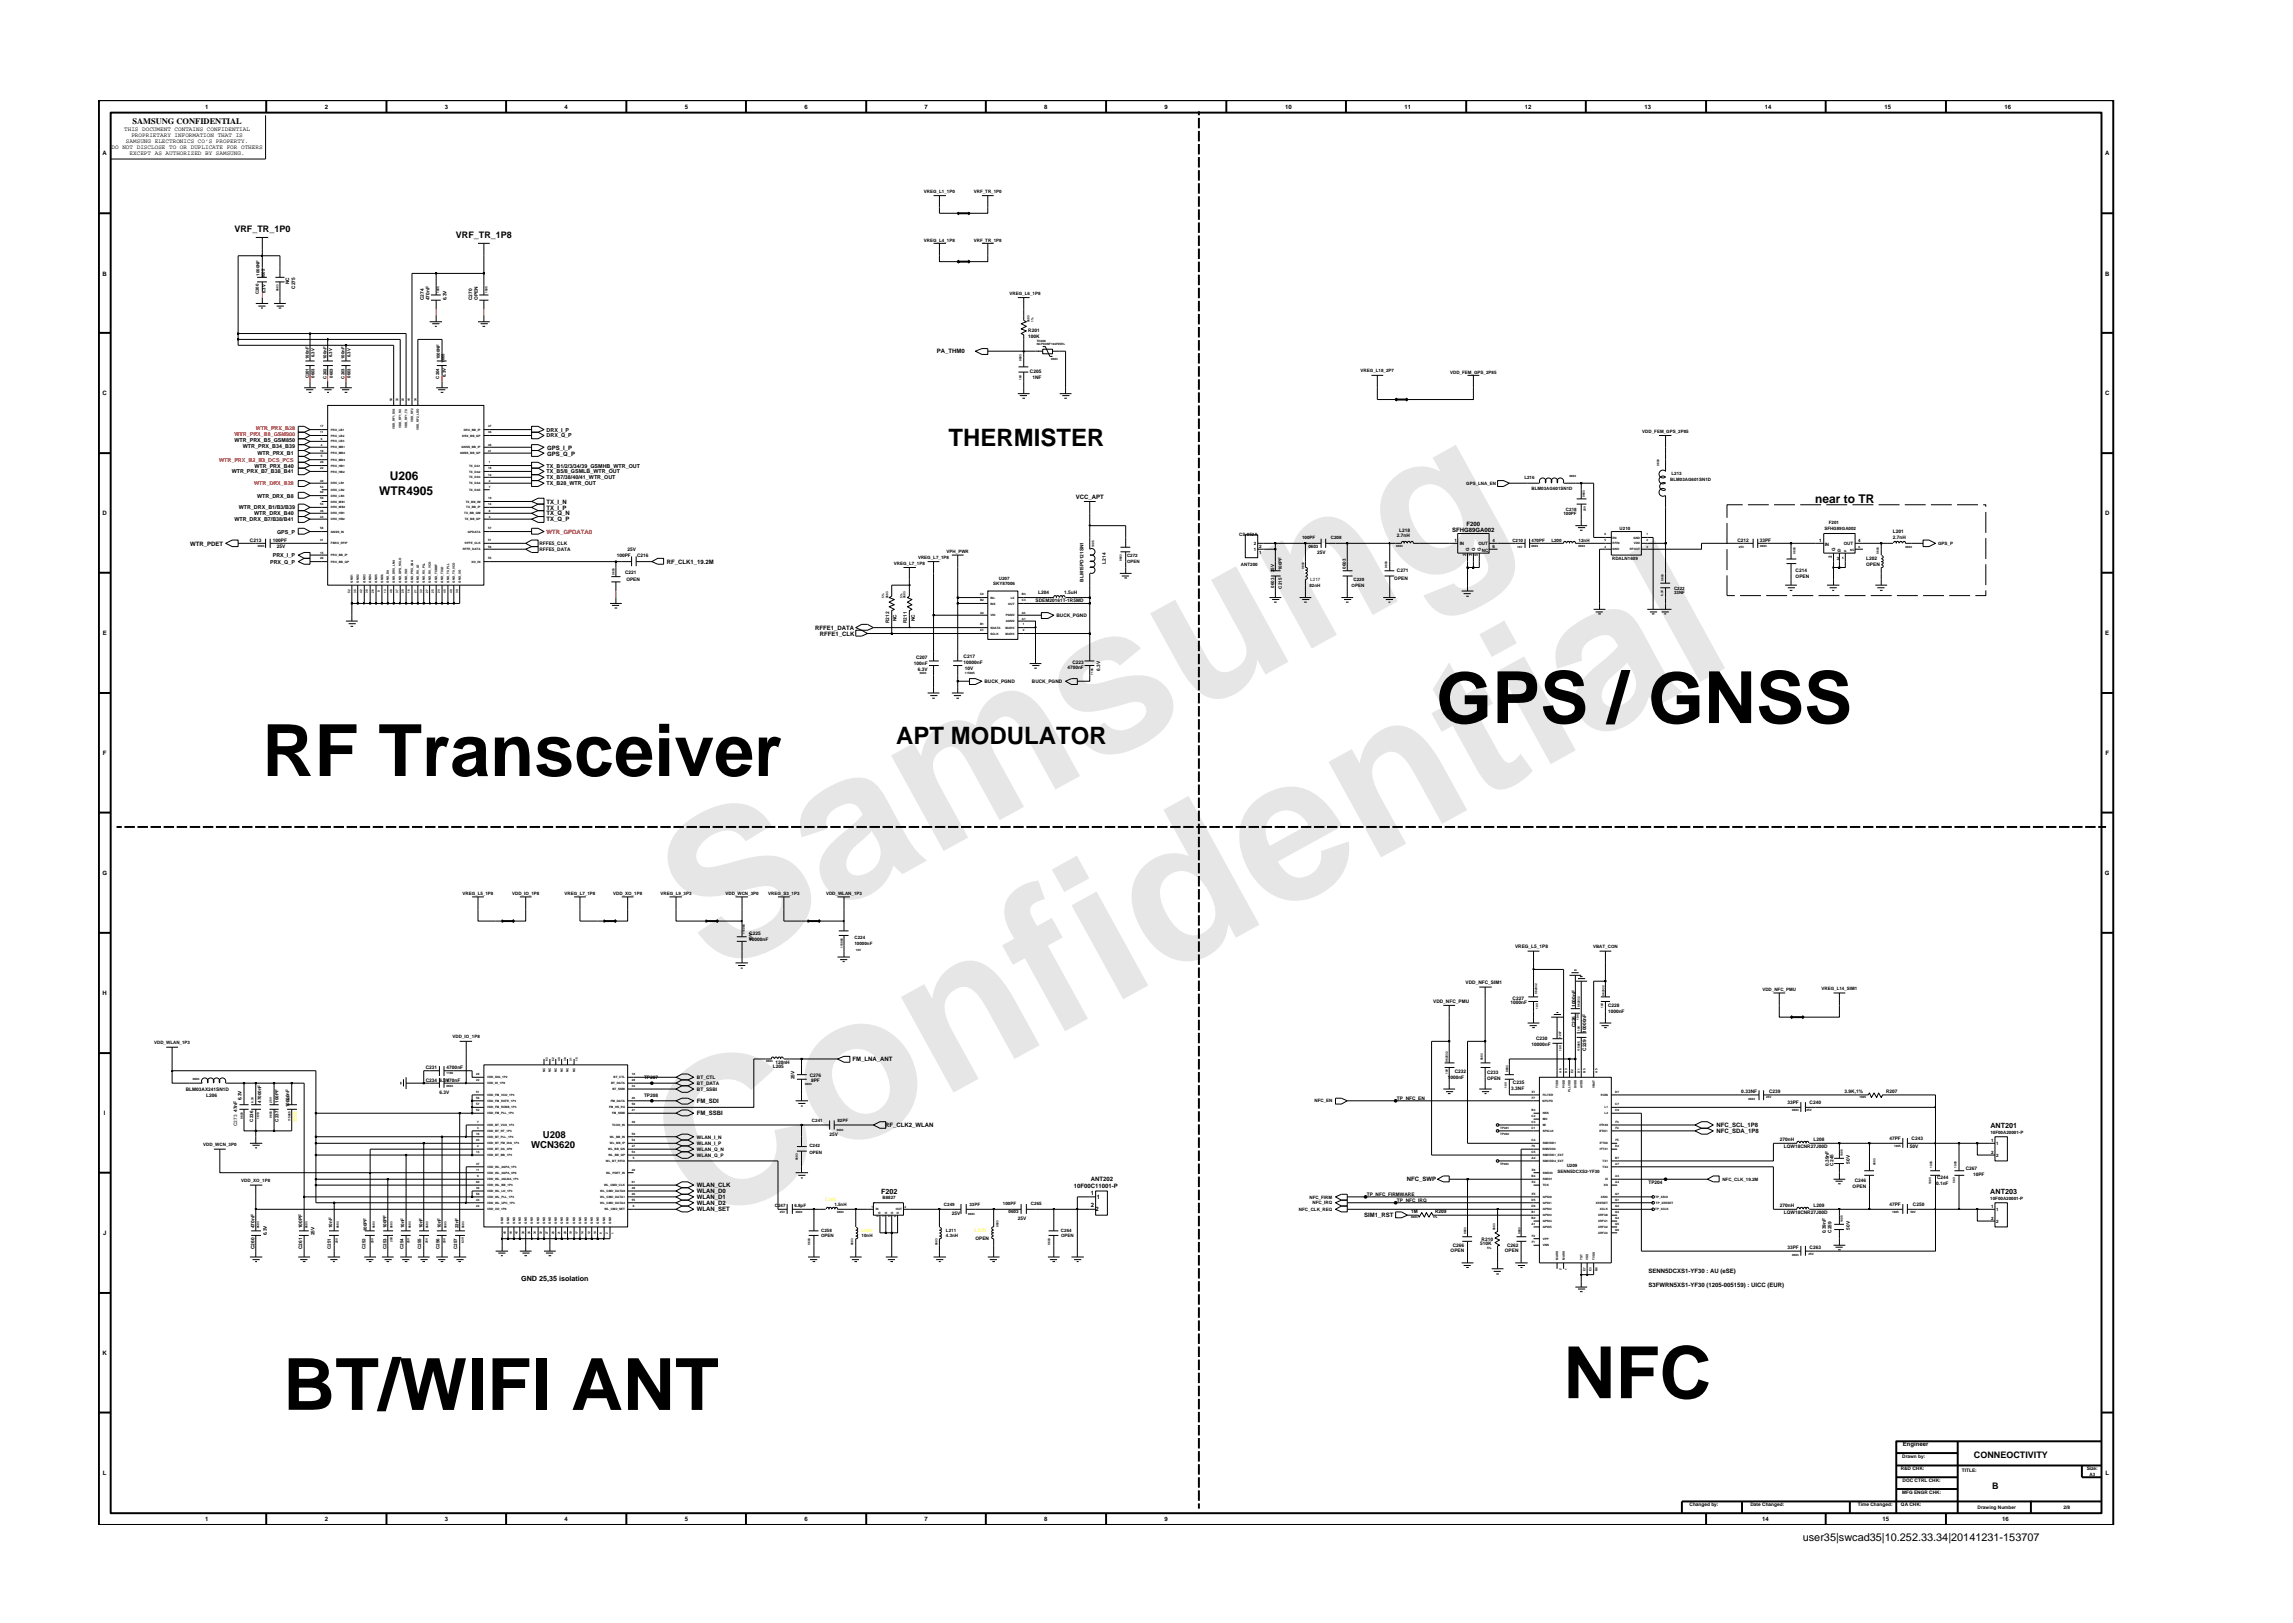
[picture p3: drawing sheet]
<svg xmlns="http://www.w3.org/2000/svg" width="297mm" height="210mm" viewBox="0 0 297 210" stroke-linecap="round" stroke-linejoin="round" font-family="sans-serif">
<defs><g id="words">
<g font-size="26.5" fill="#e6e6e6">
<text x="92.4" y="126.7" transform="rotate(-29 92.4 126.7)">Samsung</text>
<text x="91.1" y="159.4" transform="rotate(-29 91.1 159.4)">Confidential</text>
</g>
<g font-size="9.3">
<text x="186" y="93.7">GPS / GNSS</text>
<text x="34" y="100.5">RF Transceiver</text>
<text x="36.7" y="182.7">BT/WIFI ANT</text>
<text x="202.5" y="181.1">NFC</text>
</g>
<g font-size="3.1">
<text x="122.9" y="57.8">THERMISTER</text>
<text x="116.1" y="96.4">APT MODULATOR</text>
</g>
<g font-size="1.6">
<text x="49.1" y="64.2">WTR4905</text>
<text x="50.5" y="62.2">U206</text>
<text x="235.1" y="65.1">near to TR</text>
</g>
<text font-size="1.4" x="233.5" y="199.7">user35|swcad35|10.252.33.34|20141231-153707</text>
<g font-size="1.2">
<text x="30.4" y="30">VRF_TR_1P0</text>
<text x="59.1" y="30.8">VRF_TR_1P8</text>
<text x="68.8" y="148.7">WCN3620</text>
<text x="70.3" y="147.4">U208</text>
<text x="255.7" y="188.8">CONNEOCTIVITY</text>
<text x="258.1" y="192.9">B</text>
</g>
<text font-size="1.1" x="17.2" y="16.1">SAMSUNG CONFIDENTIAL</text>
<g font-size=".9">
<text x="257.8" y="146.2">ANT201</text>
<text x="114.2" y="154.6">F202</text>
<text x="257.8" y="154.7">ANT203</text>
<text x="67.5" y="166">GND 25,35 isolation</text>
</g>
<g font-size=".8">
<text x="16.1" y="17">THIS DOCUMENT CONTAINS CONFIDENTIAL</text>
<text x="17" y="17.8">PROPRIETARY INFORMATION THAT IS</text>
<text x="26.6" y="14.1">1</text>
<text x="42.1" y="14.1">2</text>
<text x="57.6" y="14.1">3</text>
<text x="73.1" y="14.1">4</text>
<text x="88.7" y="14.1">5</text>
<text x="104.2" y="14.1">6</text>
<text x="119.8" y="14.1">7</text>
<text x="135.3" y="14.1">8</text>
<text x="150.9" y="14.1">9</text>
<text x="166.5" y="14.1">10</text>
<text x="182" y="14.1">11</text>
<text x="197.5" y="14.1">12</text>
<text x="213" y="14.1">13</text>
<text x="228.6" y="14.1">14</text>
<text x="244.1" y="14.1">15</text>
<text x="259.7" y="14.1">16</text>
<text x="13.3" y="20.1">A</text>
<text x="14.5" y="19.3">DO NOT DISCLOSE TO OR DUPLICATE FOR OTHERS</text>
<text x="16.3" y="18.5">SAMSUNG ELECTRONICS CO’S PROPERTY.</text>
<text x="16.8" y="20.1">EXCEPT AS AUTHORIZED BY SAMSUNG.</text>
<text x="272.7" y="20.1">A</text>
<text x="13.3" y="35.7">B</text>
<text x="272.7" y="35.7">B</text>
<text x="121.4" y="45.8">PA_THM0</text>
<text x="13.3" y="51.2">C</text>
<text x="272.7" y="51.2">C</text>
<text x="70.9" y="58.3">GPS_I_P</text>
<text x="70.9" y="59.1">GPS_Q_P</text>
<text x="70.8" y="65.3">TX_I_N</text>
<text x="139.4" y="64.7">VCC_APT</text>
<text x="13.3" y="66.8">D</text>
<text x="24.6" y="70.7">WTR_PDET</text>
<text x="70.8" y="66">TX_I_P</text>
<text x="70.8" y="67.5">TX_Q_P</text>
<text x="70.8" y="66.8">TX_Q_N</text>
<text x="188.1" y="68.9">SFHG89GA002</text>
<text x="190" y="68.1">F200</text>
<text x="272.7" y="66.8">D</text>
<text x="86.4" y="73">RF_CLK1_19.2M</text>
<text x="13.3" y="82.3">E</text>
<text x="105.6" y="81.6">RFFE1_DATA</text>
<text x="106.2" y="82.4">RFFE1_CLK</text>
<text x="272.7" y="82.3">E</text>
<text x="13.3" y="97.8">F</text>
<text x="272.7" y="97.8">F</text>
<text x="13.3" y="113.3">G</text>
<text x="272.7" y="113.3">G</text>
<text x="13.3" y="128.9">H</text>
<text x="110.4" y="137.5">FM_LNA_ANT</text>
<text x="90.3" y="142.9">FM_SDI</text>
<text x="13.5" y="144.4">I</text>
<text x="90.3" y="144.5">FM_SSBI</text>
<text x="114.7" y="146">RF_CLK2_WLAN</text>
<text x="222.4" y="146">NFC_SCL_1P8</text>
<text x="222.4" y="146.8">NFC_SDA_1P8</text>
<text x="90.3" y="154.6">WLAN_D0</text>
<text x="90.3" y="155.3">WLAN_D1</text>
<text x="90.3" y="153.8">WLAN_CLK</text>
<text x="139.1" y="153.9">10F00C11001-P</text>
<text x="141.3" y="152.9">ANT202</text>
<text x="141.3" y="154.9">1</text>
<text x="142.1" y="155.3">1</text>
<text x="182.2" y="153.1">NFC_SWP</text>
<text x="13.4" y="160">J</text>
<text x="90.3" y="156.1">WLAN_D2</text>
<text x="90.3" y="156.9">WLAN_SET</text>
<text x="141.3" y="156.4">2</text>
<text x="141.9" y="156.9">2</text>
<text x="176.7" y="157.7">SIM1_RST</text>
<text x="213.5" y="165">SENN5DCXS1-YF30 : AU (eSE)</text>
<text x="213.6" y="166.7">S3FWRN5XS1-YF30 (1205-005159) : UICC (EUR)</text>
<text x="13.3" y="175.5">K</text>
<text x="13.3" y="191.1">L</text>
<text x="246.5" y="187.3">Engineer</text>
<text x="272.7" y="191.1">L</text>
<text x="26.6" y="197.1">1</text>
<text x="42.1" y="197.1">2</text>
<text x="57.6" y="197.1">3</text>
<text x="73.1" y="197.1">4</text>
<text x="88.7" y="197.1">5</text>
<text x="104.2" y="197.1">6</text>
<text x="119.8" y="197.1">7</text>
<text x="135.3" y="197.1">8</text>
<text x="150.9" y="197.1">9</text>
<text x="228.3" y="197.1">14</text>
<text x="243.9" y="197.1">15</text>
<text x="259.3" y="197.1">16</text>
</g>
<text font-size=".8" fill="#f00" x="70.8" y="69.1">WTR_GPDATA0</text>
<g font-size=".7" fill="#f00">
<text x="28.4" y="59.8">WTR_PRX_B2_B3_DCS_PCS</text>
<text x="30.4" y="56.5">WTR_PRX_B8_GSM900</text>
<text x="33.1" y="55.7">WTR_PRX_B28</text>
<text x="32.9" y="62.9">WTR_DRX_B28</text>
</g>
<g font-size=".7">
<text x="30.4" y="57.3">WTR_PRX_B5_GSM850</text>
<text x="31.5" y="58">WTR_PRX_B34_B39</text>
<text x="33.4" y="59">WTR_PRX_B1</text>
<text x="70.8" y="56.7">DRX_Q_P</text>
<text x="70.8" y="55.9">DRX_I_P</text>
<text x="30" y="61.3">WTR_PRX_B7_B38_B41</text>
<text x="30.9" y="66">WTR_DRX_B1/B3/B39</text>
<text x="33" y="60.6">WTR_PRX_B40</text>
<text x="33.3" y="64.5">WTR_DRX_B8</text>
<text x="70.8" y="61.3">TX_B5/8_GSMLB_WTR_OUT</text>
<text x="70.8" y="60.6">TX_B1/2/3/34/39_GSMHB_WTR_OUT</text>
<text x="70.8" y="62.1">TX_B7/38/40/41_WTR_OUT</text>
<text x="70.8" y="62.9">TX_B28_WTR_OUT</text>
<text x="30.4" y="67.5">WTR_DRX_B7/B38/B41</text>
<text x="32.9" y="66.7">WTR_DRX_B40</text>
<text x="35.9" y="69.1">GPS_P</text>
<text x="35" y="73">PRX_Q_P</text>
<text x="35.3" y="72.2">PRX_I_P</text>
</g>
<g font-size=".6">
<text x="119.7" y="25">VREG_L1_1P0</text>
<text x="126.1" y="25">VRF_TR_1P0</text>
<text x="33.6" y="35.7" transform="rotate(-90 33.6 35.7)">1000NF</text>
<text x="119.7" y="31.3">VREG_L4_1P8</text>
<text x="126.1" y="31.3">VRF_TR_1P8</text>
<text x="33.5" y="38.1" transform="rotate(-90 33.5 38.1)">C200</text>
<text x="34.3" y="36.1" transform="rotate(-90 34.3 36.1)">1005</text>
<text x="34.4" y="38" transform="rotate(-90 34.4 38)">6.3V</text>
<text x="37.5" y="36.8" transform="rotate(-90 37.5 36.8)">NC</text>
<text x="38.2" y="37.4" transform="rotate(-90 38.2 37.4)">C275</text>
<text x="54.9" y="38.9" transform="rotate(-90 54.9 38.9)">C274</text>
<text x="55.7" y="38.9" transform="rotate(-90 55.7 38.9)">470nF</text>
<text x="57.9" y="38.9" transform="rotate(-90 57.9 38.9)">6.3V</text>
<text x="61.2" y="38.9" transform="rotate(-90 61.2 38.9)">C270</text>
<text x="61.9" y="38.9" transform="rotate(-90 61.9 38.9)">OPEN</text>
<text x="130.8" y="38.2">VREG_L6_1P8</text>
<text x="40" y="46.5" transform="rotate(-90 40 46.5)">100nF</text>
<text x="40.8" y="46.3" transform="rotate(-90 40.8 46.3)">6.3V</text>
<text x="42.3" y="46.5" transform="rotate(-90 42.3 46.5)">100nF</text>
<text x="43" y="46.3" transform="rotate(-90 43 46.3)">6.3V</text>
<text x="44.6" y="46.5" transform="rotate(-90 44.6 46.5)">100nF</text>
<text x="45.4" y="46.3" transform="rotate(-90 45.4 46.3)">6.3V</text>
<text x="57" y="46.6" transform="rotate(-90 57 46.6)">1000NF</text>
<text x="57.6" y="47" transform="rotate(-90 57.6 47)">1005</text>
<text x="133.2" y="43">R201</text>
<text x="133.2" y="43.8">100K</text>
<text x="40" y="49" transform="rotate(-90 40 49)">C201</text>
<text x="40.7" y="48.9" transform="rotate(-90 40.7 48.9)">0603</text>
<text x="42.3" y="49" transform="rotate(-90 42.3 49)">C202</text>
<text x="43.1" y="48.9" transform="rotate(-90 43.1 48.9)">0603</text>
<text x="44.6" y="49" transform="rotate(-90 44.6 49)">C203</text>
<text x="45.4" y="48.9" transform="rotate(-90 45.4 48.9)">0603</text>
<text x="56.9" y="49" transform="rotate(-90 56.9 49)">C204</text>
<text x="57.8" y="48.9" transform="rotate(-90 57.8 48.9)">6.3V</text>
<text x="133.4" y="48.3">C205</text>
<text x="133.7" y="49.1">1NF</text>
<text x="176.3" y="48.2">VREG_L18_2P7</text>
<text x="187.9" y="48.4">VDD_FEM_GPS_2P85</text>
<text x="212.7" y="56.1">VDD_FEM_GPS_2P85</text>
<text x="189.9" y="62.8">GPS_LNA_EN</text>
<text x="197.5" y="62">L216</text>
<text x="198.4" y="63.4">BLM03AG601SN1D</text>
<text x="216.4" y="62.3">BLM03AG601SN1D</text>
<text x="216.5" y="61.5">L213</text>
<text x="32.4" y="70.2">C213</text>
<text x="35.3" y="70.2">100PF</text>
<text x="35.9" y="71">25V</text>
<text x="69.9" y="70.6">RFFE5_CLK</text>
<text x="69.9" y="71.4">RFFE5_DATA</text>
<text x="81.3" y="71.4">25V</text>
<text x="122.6" y="71.6">VPH_PWR</text>
<text x="160.5" y="69.5">CS-052A</text>
<text x="162.4" y="71.4">1</text>
<text x="162.4" y="70.6">2</text>
<text x="163.1" y="71.7">1</text>
<text x="163.1" y="71">2</text>
<text x="168.7" y="69.9">100PF</text>
<text x="169.5" y="71">0603</text>
<text x="170.6" y="71.8">25V</text>
<text x="172.4" y="69.9">C208</text>
<text x="181" y="69.6">2.7nH</text>
<text x="181.2" y="68.9">L218</text>
<text x="188.4" y="70.2">1</text>
<text x="189.1" y="70.6">IN</text>
<text x="190.3" y="71.4" transform="rotate(-90 190.3 71.4)">G</text>
<text x="191.1" y="71.4" transform="rotate(-90 191.1 71.4)">G</text>
<text x="191.5" y="70.6">OUT</text>
<text x="191.8" y="71.4" transform="rotate(-90 191.8 71.4)">G</text>
<text x="192" y="71.5">NC</text>
<text x="193.3" y="71">6</text>
<text x="193.3" y="70.2">4</text>
<text x="195.9" y="70.2">C210</text>
<text x="198.4" y="70.2">470PF</text>
<text x="201" y="70.2">L200</text>
<text x="202.5" y="66.7">100PF</text>
<text x="202.9" y="66.2">C218</text>
<text x="204.5" y="70.2">12nH</text>
<text x="209.8" y="68.7">U210</text>
<text x="225.1" y="70.2">C212</text>
<text x="228" y="70.2">33PF</text>
<text x="235.7" y="70.2">1</text>
<text x="236.3" y="68.7">SFHG89GA002</text>
<text x="236.4" y="70.7">IN</text>
<text x="236.9" y="67.9">F201</text>
<text x="237.7" y="71.4" transform="rotate(-90 237.7 71.4)">G</text>
<text x="238.8" y="70.6">OUT</text>
<text x="240.7" y="70.2">4</text>
<text x="245.2" y="69">L201</text>
<text x="245.2" y="69.8">2.7nH</text>
<text x="251.1" y="70.6">GPS_P</text>
<text x="79.9" y="72.2">100PF</text>
<text x="81" y="74.3">C221</text>
<text x="81.1" y="75.3">OPEN</text>
<text x="82.5" y="72.1">C216</text>
<text x="115.8" y="73.1">VREG_L7_1P8</text>
<text x="118.9" y="72.4">VREG_L7_1P8</text>
<text x="128.7" y="75.8">SKY87006</text>
<text x="129.4" y="75.1">U207</text>
<text x="134.1" y="78">SDEM20161T-1R5MD</text>
<text x="134.5" y="77">L204</text>
<text x="137.9" y="77">1.5uH</text>
<text x="140.4" y="75.4" transform="rotate(-90 140.4 75.4)">BLM15PD121SN1</text>
<text x="143.3" y="73" transform="rotate(-90 143.3 73)">L214</text>
<text x="146" y="72.2">C272</text>
<text x="146" y="72.9">OPEN</text>
<text x="160.8" y="73.3">ANT200</text>
<text x="165" y="76.2" transform="rotate(-90 165 76.2)">0603</text>
<text x="165" y="74.1" transform="rotate(-90 165 74.1)">25V</text>
<text x="166.1" y="76.3" transform="rotate(-90 166.1 76.3)">C215</text>
<text x="166.1" y="73.9" transform="rotate(-90 166.1 73.9)">100PF</text>
<text x="169.6" y="76.1">82nH</text>
<text x="174.4" y="73.7" transform="rotate(-90 174.4 73.7)">0603</text>
<text x="175.1" y="76.1">OPEN</text>
<text x="175.3" y="75.2">C220</text>
<text x="180.6" y="75.2">OPEN</text>
<text x="181" y="74.1">C271</text>
<text x="189.9" y="72.1" transform="rotate(-90 189.9 72.1)">2</text>
<text x="190.7" y="72.1" transform="rotate(-90 190.7 72.1)">3</text>
<text x="191.5" y="72.1" transform="rotate(-90 191.5 72.1)">5</text>
<text x="208.8" y="72.5">RDALN1609</text>
<text x="216.9" y="77">33NF</text>
<text x="216.9" y="76.4">C222</text>
<text x="232.6" y="74.1">C214</text>
<text x="232.6" y="74.9">OPEN</text>
<text x="237.3" y="72.2" transform="rotate(-90 237.3 72.2)">2</text>
<text x="237.9" y="72.6">3</text>
<text x="241.7" y="72.5">L202</text>
<text x="241.8" y="73.3">OPEN</text>
<text x="115.2" y="80.7" transform="rotate(-90 115.2 80.7)">R212</text>
<text x="116.1" y="80.5" transform="rotate(-90 116.1 80.5)">NC</text>
<text x="117.5" y="80.7" transform="rotate(-90 117.5 80.7)">R211</text>
<text x="118.5" y="80.5" transform="rotate(-90 118.5 80.5)">NC</text>
<text x="136.8" y="79.9">BUCK_PGND</text>
<text x="118.4" y="86.1">100nF</text>
<text x="118.7" y="85.4">C207</text>
<text x="118.9" y="86.9">6.3V</text>
<text x="124.8" y="86">10000nF</text>
<text x="124.8" y="85.2">C217</text>
<text x="125" y="86.8">10V</text>
<text x="127.5" y="88.5">BUCK_PGND</text>
<text x="133.7" y="88.5">BUCK_PGND</text>
<text x="138.3" y="86.7">4700nF</text>
<text x="138.9" y="86">C223</text>
<text x="142.5" y="86.9" transform="rotate(-90 142.5 86.9)">6.3V</text>
<text x="59.9" y="115.9">VREG_L5_1P8</text>
<text x="66.3" y="115.9">VDD_IO_1P8</text>
<text x="73.1" y="115.9">VREG_L7_1P8</text>
<text x="79.4" y="115.9">VDD_XO_1P8</text>
<text x="85.6" y="115.9">VREG_L9_3P3</text>
<text x="94" y="115.9">VDD_WCN_3P0</text>
<text x="99.5" y="115.9">VREG_S3_1P3</text>
<text x="107" y="115.9">VDD_WLAN_1P3</text>
<text x="97.1" y="121.9">10000nF</text>
<text x="97.1" y="121.1">C225</text>
<text x="97.5" y="121.9" transform="rotate(-90 97.5 121.9)">10V</text>
<text x="110.7" y="121.7">C224</text>
<text x="110.7" y="122.5">10000nF</text>
<text x="196.3" y="122.9">VREG_L5_1P8</text>
<text x="206.4" y="122.8">VBAT_CON</text>
<text x="185.7" y="129.9">VDD_NFC_PMU</text>
<text x="189.9" y="127.5">VDD_NFC_SIM1</text>
<text x="195.7" y="130.1">1000nF</text>
<text x="195.9" y="129.5">C227</text>
<text x="204.1" y="130.4" transform="rotate(-90 204.1 130.4)">1000nF</text>
<text x="208.3" y="131.2">1000nF</text>
<text x="208.3" y="130.4">C228</text>
<text x="228.3" y="128.4">VDD_NFC_PMU</text>
<text x="235.9" y="128.3">VREG_L14_SIM1</text>
<text x="20" y="135.3">VDD_WLAN_1P3</text>
<text x="58.6" y="134.5">VDD_IO_1P8</text>
<text x="100.4" y="137.8">120nH</text>
<text x="198.4" y="135.5">10000nF</text>
<text x="199" y="134.8">C230</text>
<text x="204.1" y="133.1" transform="rotate(-90 204.1 133.1)">C226</text>
<text x="205.5" y="136.1" transform="rotate(-90 205.5 136.1)">C229</text>
<text x="205.5" y="133.8" transform="rotate(-90 205.5 133.8)">10000nF</text>
<text x="24.1" y="141.3">BLM03AX241SN1D</text>
<text x="26.7" y="142.1">L206</text>
<text x="31.3" y="142.5" transform="rotate(-90 31.3 142.5)">6.3V</text>
<text x="33.8" y="142.9" transform="rotate(-90 33.8 142.9)">47000nF</text>
<text x="36.1" y="142.9" transform="rotate(-90 36.1 142.9)">100PF</text>
<text x="37.5" y="143.4" transform="rotate(-90 37.5 143.4)">10000nF</text>
<text x="55.1" y="140.2">C234</text>
<text x="55.2" y="138.5">C231</text>
<text x="56.9" y="141.7">6.3V</text>
<text x="56.9" y="140.2">6.3V</text>
<text x="57.9" y="140.2">470nF</text>
<text x="57.9" y="138.5">4700nF</text>
<text x="83.4" y="142.1">TP208</text>
<text x="83.4" y="139.8">TP207</text>
<text x="90.3" y="140.5">BT_DATA</text>
<text x="90.3" y="141.3">BT_SSBI</text>
<text x="90.3" y="139.8">BT_CTL</text>
<text x="100.1" y="138.4">L205</text>
<text x="102.9" y="139.8" transform="rotate(-90 102.9 139.8)">25V</text>
<text x="104.9" y="139.6">C276</text>
<text x="105.1" y="140.2">8PF</text>
<text x="170.3" y="142.8">NFC_EN</text>
<text x="181" y="142.5">TP_NFC_EN</text>
<text x="187.5" y="139.8">1000nF</text>
<text x="188.5" y="139">C232</text>
<text x="192.6" y="139.1">C233</text>
<text x="192.6" y="139.9">OPEN</text>
<text x="195.8" y="141.3">3.3NF</text>
<text x="196" y="140.5">C235</text>
<text x="225.6" y="141.5">0.33NF</text>
<text x="229.2" y="141.5">C239</text>
<text x="231.5" y="143.1">33PF</text>
<text x="234.4" y="143.1">C240</text>
<text x="238.9" y="141.5">3.9K,1%</text>
<text x="244.3" y="141.5">R207</text>
<text x="26.3" y="148.5">VDD_WCN_3P0</text>
<text x="30.7" y="144.1" transform="rotate(-90 30.7 144.1)">47nF</text>
<text x="32.8" y="145.3" transform="rotate(-90 32.8 145.3)">C236</text>
<text x="36.1" y="145.3" transform="rotate(-90 36.1 145.3)">C237</text>
<text x="90.3" y="148.3">WLAN_I_P</text>
<text x="90.3" y="149.1">WLAN_Q_N</text>
<text x="90.3" y="149.9">WLAN_Q_P</text>
<text x="90.3" y="147.5">WLAN_I_N</text>
<text x="104.8" y="149.5">OPEN</text>
<text x="104.8" y="148.6">C242</text>
<text x="105.2" y="145.3">C241</text>
<text x="107.5" y="147.2">25V</text>
<text x="108.5" y="145.3">82PF</text>
<text x="230.6" y="147.9">270nH</text>
<text x="231.1" y="148.7">LQW18CNR27J00D</text>
<text x="234.9" y="147.9">L208</text>
<text x="244.8" y="147.7">47PF</text>
<text x="247.4" y="148.7">50V</text>
<text x="247.6" y="147.7">C243</text>
<text x="257.8" y="146.9">10F00A20001-P</text>
<text x="257.9" y="147.9">1</text>
<text x="257.9" y="149.5">2</text>
<text x="258.6" y="148.3">1</text>
<text x="258.6" y="149.8">2</text>
<text x="31.3" y="153.1">VDD_XO_1P8</text>
<text x="114.3" y="155.3">B8827</text>
<text x="169.6" y="155.3">NFC_FIRM</text>
<text x="177.1" y="154.9">TP_NFC_FIRMWARE</text>
<text x="181" y="155.7">TP_NFC_IRQ</text>
<text x="201.8" y="152">SENN5DCXS2-YF30</text>
<text x="203" y="151.2">U209</text>
<text x="213.6" y="153.3">TP204</text>
<text x="223.1" y="153">NFC_CLK_19.2M</text>
<text x="236.9" y="151.1" transform="rotate(-90 236.9 151.1)">0.39nF</text>
<text x="237.5" y="151" transform="rotate(-90 237.5 151)">C245</text>
<text x="239.6" y="150.7" transform="rotate(-90 239.6 150.7)">50V</text>
<text x="240" y="153.9">OPEN</text>
<text x="240.3" y="153.1">C246</text>
<text x="250.8" y="153.6">0.1nF</text>
<text x="250.9" y="152.8">C244</text>
<text x="254.7" y="151.6">C267</text>
<text x="255.6" y="152.4">10PF</text>
<text x="257.8" y="155.5">10F00A20001-P</text>
<text x="33" y="161.8" transform="rotate(-90 33 161.8)">C260</text>
<text x="33" y="159.1" transform="rotate(-90 33 159.1)">470nF</text>
<text x="34.6" y="160" transform="rotate(-90 34.6 160)">6.3V</text>
<text x="39.1" y="161.8" transform="rotate(-90 39.1 161.8)">C261</text>
<text x="39.1" y="159.1" transform="rotate(-90 39.1 159.1)">100PF</text>
<text x="40.8" y="160" transform="rotate(-90 40.8 160)">25V</text>
<text x="42.9" y="161.8" transform="rotate(-90 42.9 161.8)">C251</text>
<text x="43" y="159.1" transform="rotate(-90 43 159.1)">10nF</text>
<text x="47.4" y="161.8" transform="rotate(-90 47.4 161.8)">C252</text>
<text x="47.5" y="159.5" transform="rotate(-90 47.5 159.5)">100PF</text>
<text x="50.1" y="161.8" transform="rotate(-90 50.1 161.8)">C253</text>
<text x="50.1" y="159.1" transform="rotate(-90 50.1 159.1)">100PF</text>
<text x="52.3" y="161.8" transform="rotate(-90 52.3 161.8)">C254</text>
<text x="52.4" y="159.1" transform="rotate(-90 52.4 159.1)">10nF</text>
<text x="54.6" y="161.8" transform="rotate(-90 54.6 161.8)">C255</text>
<text x="54.7" y="159.1" transform="rotate(-90 54.7 159.1)">10nF</text>
<text x="56.9" y="161.8" transform="rotate(-90 56.9 161.8)">C256</text>
<text x="57.1" y="159.1" transform="rotate(-90 57.1 159.1)">10nF</text>
<text x="59.2" y="161.8" transform="rotate(-90 59.2 161.8)">C257</text>
<text x="59.4" y="159.1" transform="rotate(-90 59.4 159.1)">22nF</text>
<text x="100.4" y="156.4">C247</text>
<text x="102.9" y="156.4">6.8pF</text>
<text x="106.4" y="160.3">OPEN</text>
<text x="106.4" y="159.5">C258</text>
<text x="108.1" y="156.2">1.5nH</text>
<text x="111.6" y="160.3">10nH</text>
<text x="122.3" y="156.2">C249</text>
<text x="122.5" y="160.3">4.3nH</text>
<text x="122.5" y="159.5">L211</text>
<text x="123.3" y="157.4">25V</text>
<text x="125.6" y="156.2">33PF</text>
<text x="126.4" y="160.6">OPEN</text>
<text x="129.9" y="156.1">100PF</text>
<text x="130.6" y="157.2">0603</text>
<text x="131.9" y="158">25V</text>
<text x="133.6" y="156.1">C265</text>
<text x="137.4" y="159.5">C264</text>
<text x="137.4" y="160.3">OPEN</text>
<text x="168.3" y="156.9">NFC_CLK_REQ</text>
<text x="170" y="156">NFC_IRQ</text>
<text x="182.8" y="157.2">1M</text>
<text x="185.9" y="157.2">R209</text>
<text x="188.2" y="161.5">C266</text>
<text x="191.8" y="161.3">510K</text>
<text x="191.9" y="160.7">R210</text>
<text x="195.2" y="161.5">C262</text>
<text x="230.6" y="156.4">270nH</text>
<text x="231.1" y="157.2">LQW18CNR27J00D</text>
<text x="231.5" y="161.8">33PF</text>
<text x="234.4" y="161.8">C263</text>
<text x="234.9" y="156.4">L209</text>
<text x="236.5" y="159.8" transform="rotate(-90 236.5 159.8)">0.39nF</text>
<text x="237.3" y="159.7" transform="rotate(-90 237.3 159.7)">C259</text>
<text x="239.6" y="159.3" transform="rotate(-90 239.6 159.3)">50V</text>
<text x="244.8" y="156.3">47PF</text>
<text x="247.8" y="156.3">C250</text>
<text x="257.9" y="156.5">1</text>
<text x="257.9" y="158">2</text>
<text x="258.6" y="156.9">1</text>
<text x="258.6" y="158.4">2</text>
<text x="187.9" y="162.2">OPEN</text>
<text x="194.9" y="162.2">OPEN</text>
<text x="246.2" y="190.4">R&amp;D CHK:</text>
<text x="246.4" y="188.9">Drawn by:</text>
<text x="254.2" y="190.7">TITLE:</text>
<text x="270.3" y="190.4">Size:</text>
<text x="270.7" y="191.2">A3</text>
<text x="218.9" y="195.1">Changed by:</text>
<text x="226.8" y="195.1">Date Changed:</text>
<text x="240.7" y="195.1">Time Changed:</text>
<text x="246.3" y="195.1">QA CHK:</text>
<text x="246.4" y="193.5">MFG ENGR CHK:</text>
<text x="246.5" y="192">DOC CTRL CHK:</text>
<text x="256.2" y="195.5">Drawing Number</text>
<text x="267.3" y="195.5">2/8</text>
</g>
<g font-size=".6" fill="#00f">
<text x="169.7" y="75.2">L217</text>
<text x="30.7" y="145.9" transform="rotate(-90 30.7 145.9)">C273</text>
</g>
<g font-size=".6" fill="#ff0">
<text x="38.5" y="145.4" transform="rotate(-90 38.5 145.4)">C238</text>
<text x="107" y="155.6">L219</text>
<text x="111.6" y="159.5">L210</text>
<text x="126.3" y="159.6">L212</text>
</g>
<g font-size=".4">
<text x="36.1" y="37.7" transform="rotate(-90 36.1 37.7)">0603</text>
<text x="56.9" y="38" transform="rotate(-90 56.9 38)">1005</text>
<text x="63.1" y="38" transform="rotate(-90 63.1 38)">1005</text>
<text x="133.4" y="41.8" transform="rotate(-90 133.4 41.8)">0603</text>
<text x="133.9" y="41.7" transform="rotate(-90 133.9 41.7)">1%</text>
<text x="132.3" y="46.8" transform="rotate(-90 132.3 46.8)">0603</text>
<text x="134.3" y="44.3">TH200</text>
<text x="134.3" y="44.7">NCP03WF104F05RL</text>
<text x="136.2" y="46.6">0603</text>
<text x="50.8" y="52" transform="rotate(-90 50.8 52)">50</text>
<text x="51.6" y="52" transform="rotate(-90 51.6 52)">33</text>
<text x="52.3" y="52" transform="rotate(-90 52.3 52)">23</text>
<text x="53.1" y="52" transform="rotate(-90 53.1 52)">44</text>
<text x="53.9" y="52" transform="rotate(-90 53.9 52)">34</text>
<text x="132.3" y="49.2" transform="rotate(-90 132.3 49.2)">16V</text>
<text x="41.5" y="55.4">17</text>
<text x="41.5" y="58.5">10</text>
<text x="41.5" y="56.1">11</text>
<text x="41.6" y="59.3">5</text>
<text x="41.6" y="57.7">4</text>
<text x="41.6" y="57">6</text>
<text x="42.9" y="59.7">PRX_MB3</text>
<text x="42.9" y="55.8">PRX_LB1</text>
<text x="42.9" y="58.1">PRX_MB1</text>
<text x="42.9" y="58.8">PRX_MB2</text>
<text x="42.9" y="56.6">PRX_LB2</text>
<text x="42.9" y="57.3">PRX_LB3</text>
<text x="51.1" y="55.6" transform="rotate(-90 51.1 55.6)">VDD_RF1_DIG</text>
<text x="52" y="55.5" transform="rotate(-90 52 55.5)">VDD_RF1_RX</text>
<text x="52.7" y="55.4" transform="rotate(-90 52.7 55.4)">VDD_RF1_TX</text>
<text x="53.5" y="54.7" transform="rotate(-90 53.5 54.7)">VDD_RF2</text>
<text x="54.3" y="55.8" transform="rotate(-90 54.3 55.8)">VDD_RF2_LDO</text>
<text x="59.6" y="58.8">GNSS_BB_QP</text>
<text x="59.8" y="58.1">GNSS_BB_IP</text>
<text x="59.9" y="56.6">DRX_BB_QP</text>
<text x="60.1" y="55.8">DRX_BB_IP</text>
<text x="63.2" y="56.1">36</text>
<text x="63.2" y="57.7">46</text>
<text x="63.2" y="55.4">47</text>
<text x="63.2" y="58.5">41</text>
<text x="41.5" y="65.4">53</text>
<text x="41.5" y="63.2">54</text>
<text x="41.5" y="62.4">49</text>
<text x="41.5" y="60">28</text>
<text x="41.5" y="60.8">22</text>
<text x="41.5" y="64.7">59</text>
<text x="41.5" y="63.9">60</text>
<text x="42.9" y="65.9">DRX_MB2</text>
<text x="42.9" y="63.6">DRX_LB2</text>
<text x="42.9" y="62.7">DRX_LB1</text>
<text x="42.9" y="60.5">PRX_HB1</text>
<text x="42.9" y="61.2">PRX_HB2</text>
<text x="42.9" y="65.1">DRX_MB1</text>
<text x="42.9" y="64.3">DRX_LB3</text>
<text x="60.3" y="65.1">TX_BB_IM</text>
<text x="60.4" y="65.9">TX_BB_IP</text>
<text x="60.8" y="61.2">TX_DA2</text>
<text x="60.8" y="62.7">TX_DA4</text>
<text x="60.8" y="60.5">TX_DA1</text>
<text x="60.8" y="62">TX_DA3</text>
<text x="60.8" y="63.6">TX_DA5</text>
<text x="63.2" y="60.8">18</text>
<text x="63.2" y="64.7">19</text>
<text x="63.2" y="65.4">14</text>
<text x="63.2" y="61.6">12</text>
<text x="63.3" y="62.4">2</text>
<text x="63.3" y="60">1</text>
<text x="63.3" y="63.2">7</text>
<text x="203.3" y="61.8">0603</text>
<text x="205.3" y="64.4" transform="rotate(-90 205.3 64.4)">0603</text>
<text x="214.9" y="60.3" transform="rotate(-90 214.9 60.3)">0603</text>
<text x="33.4" y="70.8">0603</text>
<text x="41.5" y="68.6">58</text>
<text x="41.5" y="66.3">38</text>
<text x="41.5" y="70.1">31</text>
<text x="41.5" y="71.7">15</text>
<text x="41.5" y="67.1">43</text>
<text x="42.9" y="69">GNSS_IN</text>
<text x="42.9" y="66.6">DRX_HB1</text>
<text x="42.9" y="70.5">FBRX_RFIP</text>
<text x="42.9" y="67.4">DRX_HB2</text>
<text x="59.9" y="71.3">RFFE_DATA</text>
<text x="60.1" y="66.6">TX_BB_QM</text>
<text x="60.2" y="67.4">TX_BB_QP</text>
<text x="60.2" y="70.5">RFFE_CLK</text>
<text x="60.6" y="69">GPDATA</text>
<text x="63.2" y="71">56</text>
<text x="63.2" y="68.6">57</text>
<text x="63.2" y="70.1">51</text>
<text x="63.3" y="67.1">3</text>
<text x="63.3" y="66.3">8</text>
<text x="141.8" y="70.9" transform="rotate(-90 141.8 70.9)">1005</text>
<text x="180.9" y="70.8">0603</text>
<text x="196.5" y="71">16V</text>
<text x="198.4" y="70.8">0603</text>
<text x="204.5" y="70.8">0603</text>
<text x="205.4" y="66.3" transform="rotate(-90 205.4 66.3)">25V</text>
<text x="207.9" y="70.1">5</text>
<text x="207.9" y="69.3">6</text>
<text x="207.9" y="71">4</text>
<text x="208.9" y="70.5">RFIN</text>
<text x="208.9" y="69.8">EN</text>
<text x="208.9" y="71.3">GND</text>
<text x="211.1" y="71.3">RFOUT</text>
<text x="211.6" y="69.8">GND</text>
<text x="211.6" y="70.5">VDD</text>
<text x="213.3" y="69.3">1</text>
<text x="213.3" y="70.1">2</text>
<text x="213.3" y="71">3</text>
<text x="225.2" y="71">25V</text>
<text x="228" y="70.8">0603</text>
<text x="232.6" y="71.7" transform="rotate(-90 232.6 71.7)">0603</text>
<text x="238.9" y="71.5">G</text>
<text x="239.7" y="71.3">NC</text>
<text x="240.7" y="71">6</text>
<text x="243.4" y="71.7" transform="rotate(-90 243.4 71.7)">0603</text>
<text x="246.8" y="71">0603</text>
<text x="41.5" y="72.5">20</text>
<text x="42.9" y="72.1">PRX_BB_IP</text>
<text x="42.9" y="72.9">PRX_BB_QP</text>
<text x="45.4" y="76.8" transform="rotate(-90 45.4 76.8)">52</text>
<text x="45.7" y="75.5" transform="rotate(-90 45.7 75.5)">GND1</text>
<text x="46.1" y="76.8" transform="rotate(-90 46.1 76.8)">35</text>
<text x="46.5" y="75.5" transform="rotate(-90 46.5 75.5)">GND2</text>
<text x="46.9" y="76.8" transform="rotate(-90 46.9 76.8)">42</text>
<text x="47.3" y="75.5" transform="rotate(-90 47.3 75.5)">GND3</text>
<text x="47.7" y="76.8" transform="rotate(-90 47.7 76.8)">30</text>
<text x="48.1" y="75.5" transform="rotate(-90 48.1 75.5)">GND4</text>
<text x="48.4" y="76.8" transform="rotate(-90 48.4 76.8)">26</text>
<text x="48.9" y="75.5" transform="rotate(-90 48.9 75.5)">GND5</text>
<text x="49.2" y="76.7" transform="rotate(-90 49.2 76.7)">9</text>
<text x="49.6" y="75.5" transform="rotate(-90 49.6 75.5)">GND6</text>
<text x="50" y="76.8" transform="rotate(-90 50 76.8)">13</text>
<text x="50.4" y="75.5" transform="rotate(-90 50.4 75.5)">GND_DA</text>
<text x="50.8" y="76.8" transform="rotate(-90 50.8 76.8)">48</text>
<text x="51.1" y="75.5" transform="rotate(-90 51.1 75.5)">GND_DRX_LNA</text>
<text x="51.6" y="76.8" transform="rotate(-90 51.6 76.8)">37</text>
<text x="52" y="75.5" transform="rotate(-90 52 75.5)">GND_GPS_RXLO</text>
<text x="52.3" y="76.8" transform="rotate(-90 52.3 76.8)">29</text>
<text x="52.7" y="75.5" transform="rotate(-90 52.7 75.5)">GND_ISO</text>
<text x="53.1" y="76.8" transform="rotate(-90 53.1 76.8)">16</text>
<text x="53.5" y="75.5" transform="rotate(-90 53.5 75.5)">GND_PRX_LNA</text>
<text x="53.9" y="76.8" transform="rotate(-90 53.9 76.8)">21</text>
<text x="54.3" y="75.5" transform="rotate(-90 54.3 75.5)">GND_RX_LO</text>
<text x="54.7" y="76.8" transform="rotate(-90 54.7 76.8)">32</text>
<text x="55" y="75.5" transform="rotate(-90 55 75.5)">GND_RX_PLL</text>
<text x="55.5" y="76.8" transform="rotate(-90 55.5 76.8)">27</text>
<text x="55.8" y="75.5" transform="rotate(-90 55.8 75.5)">GND_RX_VCO</text>
<text x="56.2" y="76.8" transform="rotate(-90 56.2 76.8)">25</text>
<text x="56.6" y="75.5" transform="rotate(-90 56.6 75.5)">GND_TXBBF</text>
<text x="57" y="76.8" transform="rotate(-90 57 76.8)">24</text>
<text x="57.4" y="75.5" transform="rotate(-90 57.4 75.5)">GND_TXLO</text>
<text x="57.7" y="76.8" transform="rotate(-90 57.7 76.8)">45</text>
<text x="58.2" y="75.5" transform="rotate(-90 58.2 75.5)">GND_TX_PLL</text>
<text x="58.6" y="76.8" transform="rotate(-90 58.6 76.8)">40</text>
<text x="58.9" y="75.5" transform="rotate(-90 58.9 75.5)">GND_TX_VCO</text>
<text x="59.4" y="76.8" transform="rotate(-90 59.4 76.8)">39</text>
<text x="59.7" y="75.5" transform="rotate(-90 59.7 75.5)">GND_XO</text>
<text x="61.1" y="72.9">XO_IN</text>
<text x="63.2" y="72.5">55</text>
<text x="79.6" y="74.5" transform="rotate(-90 79.6 74.5)">0603</text>
<text x="114.5" y="77.4" transform="rotate(-90 114.5 77.4)">5%</text>
<text x="115" y="77.5" transform="rotate(-90 115 77.5)">0603</text>
<text x="116.9" y="77.4" transform="rotate(-90 116.9 77.4)">5%</text>
<text x="117.3" y="77.5" transform="rotate(-90 117.3 77.5)">0603</text>
<text x="127" y="77.9">B2</text>
<text x="127" y="77.1">C2</text>
<text x="128.3" y="77.6">INL</text>
<text x="130.9" y="77.6">LX</text>
<text x="132.4" y="77.1">B3</text>
<text x="132.4" y="77.9">C3</text>
<text x="145.3" y="72.7" transform="rotate(-90 145.3 72.7)">0603</text>
<text x="168.9" y="73.7" transform="rotate(-90 168.9 73.7)">0603</text>
<text x="179.7" y="73.5" transform="rotate(-90 179.7 73.5)">0603</text>
<text x="215.4" y="77.2" transform="rotate(-90 215.4 77.2)">6.3V</text>
<text x="215.5" y="75.2" transform="rotate(-90 215.5 75.2)">0603</text>
<text x="238.7" y="72.4">5</text>
<text x="127" y="81">B1</text>
<text x="127" y="81.8">C1</text>
<text x="127" y="79.5">A2</text>
<text x="128.3" y="81.4">SDATA</text>
<text x="128.3" y="78.3">INS</text>
<text x="128.3" y="82.2">SCLK</text>
<text x="128.3" y="79.8">VIO</text>
<text x="130.3" y="81.4">MARK</text>
<text x="130.3" y="82.2">MARK</text>
<text x="130.3" y="80.6">AGND</text>
<text x="130.3" y="79.8">PGND</text>
<text x="130.6" y="78.3">OUT</text>
<text x="132.4" y="79.5">A3</text>
<text x="132.4" y="80.3">A1</text>
<text x="132.5" y="81">1</text>
<text x="132.5" y="81.8">2</text>
<text x="119.1" y="87.3">0603</text>
<text x="125" y="87.3">115065</text>
<text x="141.6" y="87.4" transform="rotate(-90 141.6 87.4)">1106</text>
<text x="96.5" y="121" transform="rotate(-90 96.5 121)">115065</text>
<text x="109.2" y="122.8" transform="rotate(-90 109.2 122.8)">115065</text>
<text x="110.9" y="123.2">10V</text>
<text x="199.1" y="128.7" transform="rotate(-90 199.1 128.7)">062032</text>
<text x="199.2" y="130.7" transform="rotate(-90 199.2 130.7)">10V</text>
<text x="204.7" y="130.4" transform="rotate(-90 204.7 130.4)">062032</text>
<text x="207.7" y="130.6" transform="rotate(-90 207.7 130.6)">10V</text>
<text x="207.8" y="129" transform="rotate(-90 207.8 129)">062032</text>
<text x="71" y="137.4" transform="rotate(-90 71 137.4)">63</text>
<text x="71.8" y="137.4" transform="rotate(-90 71.8 137.4)">62</text>
<text x="72.6" y="137.4" transform="rotate(-90 72.6 137.4)">40</text>
<text x="73.3" y="137.4" transform="rotate(-90 73.3 137.4)">38</text>
<text x="74.1" y="137.4" transform="rotate(-90 74.1 137.4)">31</text>
<text x="74.8" y="137.4" transform="rotate(-90 74.8 137.4)">15</text>
<text x="99.2" y="137.6">0603</text>
<text x="187.6" y="137.6" transform="rotate(-90 187.6 137.6)">062032</text>
<text x="192.1" y="137.4" transform="rotate(-90 192.1 137.4)">0603</text>
<text x="202.2" y="134.4" transform="rotate(-90 202.2 134.4)">1207</text>
<text x="202.3" y="136.1" transform="rotate(-90 202.3 136.1)">10V</text>
<text x="204.5" y="132.1" transform="rotate(-90 204.5 132.1)">10V</text>
<text x="204.7" y="136.2" transform="rotate(-90 204.7 136.2)">115065</text>
<text x="204.7" y="133.5" transform="rotate(-90 204.7 133.5)">10V</text>
<text x="25" y="139.9">0603</text>
<text x="32.8" y="142.9" transform="rotate(-90 32.8 142.9)">6.3V</text>
<text x="35.2" y="142.9" transform="rotate(-90 35.2 142.9)">25V</text>
<text x="37.6" y="142.7" transform="rotate(-90 37.6 142.7)">10V</text>
<text x="57.9" y="140.8">0603</text>
<text x="57.9" y="139.2">1106</text>
<text x="61.7" y="142.4">56</text>
<text x="61.7" y="143.2">57</text>
<text x="61.7" y="141.6">51</text>
<text x="61.7" y="143.9">52</text>
<text x="61.7" y="140">22</text>
<text x="61.7" y="139.3">29</text>
<text x="63.1" y="142.7">VDD_FM_RXFE_1P3</text>
<text x="63.1" y="143.6">VDD_FM_RXBB_1P3</text>
<text x="63.1" y="142">VDD_FM_VCO_1P3</text>
<text x="63.1" y="140.5">VDD_IO_1P8</text>
<text x="63.1" y="139.7">VDD_DIG_1P2</text>
<text x="70.6" y="138.9" transform="rotate(-90 70.6 138.9)">NC</text>
<text x="71.4" y="138.9" transform="rotate(-90 71.4 138.9)">NC</text>
<text x="72.1" y="138.9" transform="rotate(-90 72.1 138.9)">NC</text>
<text x="72.9" y="138.9" transform="rotate(-90 72.9 138.9)">NC</text>
<text x="73.7" y="138.9" transform="rotate(-90 73.7 138.9)">NC</text>
<text x="74.5" y="138.9" transform="rotate(-90 74.5 138.9)">NC</text>
<text x="78.9" y="143.6">FM_HS_RX</text>
<text x="79.1" y="142.7">FM_DATA</text>
<text x="79.2" y="140.5">BT_DATA</text>
<text x="79.3" y="141.2">BT_SSBI</text>
<text x="79.5" y="139.7">BT_CTL</text>
<text x="81.9" y="142.4">46</text>
<text x="81.9" y="143.2">50</text>
<text x="81.9" y="143.9">41</text>
<text x="81.9" y="140.8">33</text>
<text x="81.9" y="140">28</text>
<text x="81.9" y="139.3">18</text>
<text x="104.3" y="140.6">0603</text>
<text x="187.6" y="139.1" transform="rotate(-90 187.6 139.1)">10V</text>
<text x="195.2" y="140.9" transform="rotate(-90 195.2 140.9)">10V</text>
<text x="195.4" y="138.9" transform="rotate(-90 195.4 138.9)">0603</text>
<text x="198.4" y="143.9">B3</text>
<text x="198.4" y="141.6">E1</text>
<text x="198.4" y="142.4">F7</text>
<text x="199.8" y="142.7">NFCPD</text>
<text x="199.8" y="142">FILTER</text>
<text x="201.8" y="141" transform="rotate(-90 201.8 141)">TVDD</text>
<text x="202.3" y="139" transform="rotate(-90 202.3 139)">A6</text>
<text x="202.7" y="141" transform="rotate(-90 202.7 141)">PVDD</text>
<text x="203" y="139" transform="rotate(-90 203 139)">D3</text>
<text x="203.5" y="141.5" transform="rotate(-90 203.5 141.5)">PLLVDD</text>
<text x="203.8" y="138.9" transform="rotate(-90 203.8 138.9)">E2</text>
<text x="204.2" y="141" transform="rotate(-90 204.2 141)">DVDD</text>
<text x="204.6" y="139" transform="rotate(-90 204.6 139)">D1</text>
<text x="205" y="141" transform="rotate(-90 205 141)">AVDD</text>
<text x="205.4" y="139" transform="rotate(-90 205.4 139)">B5</text>
<text x="206.6" y="141" transform="rotate(-90 206.6 141)">VBAT</text>
<text x="206.9" y="139" transform="rotate(-90 206.9 139)">A5</text>
<text x="207.4" y="142">RXIN</text>
<text x="207.9" y="143.6">L1</text>
<text x="209.2" y="141.6">D7</text>
<text x="209.2" y="143.9">C6</text>
<text x="209.2" y="143.2">C7</text>
<text x="226.5" y="142.4">0603</text>
<text x="228.8" y="142.3">25V</text>
<text x="232.2" y="144">0603</text>
<text x="234" y="143.9">25V</text>
<text x="240.9" y="142.3">1005</text>
<text x="31.4" y="144.9" transform="rotate(-90 31.4 144.9)">0603</text>
<text x="33.6" y="144.9" transform="rotate(-90 33.6 144.9)">1810</text>
<text x="35.2" y="144.8" transform="rotate(-90 35.2 144.8)">0603</text>
<text x="37.6" y="145.3" transform="rotate(-90 37.6 145.3)">115065</text>
<text x="61.7" y="147.8">23</text>
<text x="61.7" y="149.4">13</text>
<text x="61.7" y="147.1">16</text>
<text x="61.8" y="145.5">7</text>
<text x="61.8" y="148.6">4</text>
<text x="61.8" y="146.3">3</text>
<text x="63.1" y="145.9">VDD_BT_VCO_1P3</text>
<text x="63.1" y="144.4">VDD_FM_PLL_1P3</text>
<text x="63.1" y="149">VDD_BT_DA_3P0</text>
<text x="63.1" y="148.3">VDD_BT_FM_DIG_1P3</text>
<text x="63.1" y="149.8">VDD_BT_BB_1P3</text>
<text x="63.1" y="147.4">VDD_BT_PLL_1P3</text>
<text x="63.1" y="146.6">VDD_BT_RF_1P3</text>
<text x="78.8" y="149">WL_BB_QN</text>
<text x="78.8" y="149.8">WL_BB_QP</text>
<text x="79" y="147.4">WL_BB_IN</text>
<text x="79" y="148.3">WL_BB_IP</text>
<text x="79.3" y="144.4">FM_SSBI</text>
<text x="79.3" y="145.9">TCXO_IN</text>
<text x="81.9" y="147.1">59</text>
<text x="81.9" y="148.6">47</text>
<text x="81.9" y="149.4">53</text>
<text x="81.9" y="147.8">54</text>
<text x="81.9" y="145.5">30</text>
<text x="108.4" y="146.5">0603</text>
<text x="194.3" y="147.1">TP202</text>
<text x="194.3" y="146.3">TP201</text>
<text x="198.4" y="146.3">C1</text>
<text x="198.4" y="144.7">C2</text>
<text x="198.4" y="145.5">C3</text>
<text x="198.4" y="147.8">C4</text>
<text x="198.4" y="149.4">C5</text>
<text x="198.4" y="148.6">F6</text>
<text x="199.8" y="149">SIMVDD2</text>
<text x="199.8" y="146.6">SPICLK</text>
<text x="199.8" y="145.1">MO</text>
<text x="199.8" y="145.9">MI</text>
<text x="199.8" y="148.3">SIMVDD1</text>
<text x="199.8" y="149.8">SIMVDD1_EXT</text>
<text x="199.8" y="144.4">NSS</text>
<text x="207.2" y="146.6">IFRX1</text>
<text x="207.2" y="145.9">IFRX0</text>
<text x="207.2" y="148.3">IFTX0</text>
<text x="207.3" y="149">IFTX1</text>
<text x="207.9" y="144.4">L2</text>
<text x="209.2" y="148.6">D2</text>
<text x="209.3" y="146.3">F4</text>
<text x="209.3" y="147.8">F5</text>
<text x="209.3" y="145.5">F3</text>
<text x="238.7" y="149.8" transform="rotate(-90 238.7 149.8)">1005</text>
<text x="245.4" y="148.6">1005</text>
<text x="61.7" y="154.9">58</text>
<text x="61.7" y="153.2">60</text>
<text x="61.7" y="155.6">43</text>
<text x="61.7" y="154">36</text>
<text x="61.7" y="151">37</text>
<text x="61.7" y="151.7">11</text>
<text x="61.8" y="152.5">9</text>
<text x="63.1" y="155.2">VDD_WL_PLL_1P3</text>
<text x="63.1" y="153.7">VDD_WL_BB_1P3</text>
<text x="63.1" y="152.9">VDD_WL_2GLNA_1P3</text>
<text x="63.1" y="156">VDD_WL_UPC_1P3</text>
<text x="63.1" y="154.4">VDD_WL_LO_1P3</text>
<text x="63.1" y="151.3">VDD_WL_2GPA_1P3</text>
<text x="63.1" y="152.1">VDD_WL_2GPA_3P0</text>
<text x="77.8" y="156">WL_CMD_DATA2</text>
<text x="77.8" y="154.4">WL_CMD_DATA0</text>
<text x="77.8" y="155.2">WL_CMD_DATA1</text>
<text x="78.3" y="153.7">WL_CMD_CLK</text>
<text x="78.5" y="150.5">WL_BT_RFIO</text>
<text x="78.5" y="152.1">WL_PDET_IN</text>
<text x="81.9" y="153.2">61</text>
<text x="81.9" y="155.6">55</text>
<text x="81.9" y="154">48</text>
<text x="81.9" y="151.7">49</text>
<text x="81.9" y="154.9">26</text>
<text x="82" y="150.2">5</text>
<text x="103.4" y="150.3" transform="rotate(-90 103.4 150.3)">0603</text>
<text x="194.3" y="151">TP203</text>
<text x="198.4" y="155.6">D5</text>
<text x="198.4" y="150.2">A2</text>
<text x="198.4" y="152.5">B4</text>
<text x="198.4" y="153.2">E4</text>
<text x="198.4" y="154.9">E5</text>
<text x="198.4" y="151.7">E6</text>
<text x="199.8" y="153.7">TCK</text>
<text x="199.8" y="155.2">GPIO0</text>
<text x="199.8" y="152.1">SWDIO</text>
<text x="199.8" y="156">GPIO1</text>
<text x="199.8" y="150.5">SIMVDD2_EXT</text>
<text x="199.8" y="152.9">SWIO1</text>
<text x="206.7" y="156">XRESET</text>
<text x="207.4" y="155.2">XSIO</text>
<text x="207.6" y="151.3">TX2</text>
<text x="207.6" y="150.5">TX1</text>
<text x="207.7" y="153.7">XO</text>
<text x="207.9" y="152.9">XI</text>
<text x="209.2" y="155.6">G1</text>
<text x="209.2" y="154.9">G7</text>
<text x="209.2" y="152.5">A3</text>
<text x="209.2" y="151">A7</text>
<text x="209.2" y="153.2">A4</text>
<text x="209.2" y="150.2">B7</text>
<text x="214.4" y="155.2">TP_XSIO</text>
<text x="214.5" y="156">TP_XRESET</text>
<text x="242.9" y="151" transform="rotate(-90 242.9 151)">0603</text>
<text x="250.2" y="153.4" transform="rotate(-90 250.2 153.4)">100V</text>
<text x="250.3" y="151.3" transform="rotate(-90 250.3 151.3)">1005</text>
<text x="253.3" y="153.2" transform="rotate(-90 253.3 153.2)">50V</text>
<text x="253.4" y="151.3" transform="rotate(-90 253.4 151.3)">1005</text>
<text x="33.6" y="159.1" transform="rotate(-90 33.6 159.1)">0603</text>
<text x="39.9" y="159.1" transform="rotate(-90 39.9 159.1)">0603</text>
<text x="43.7" y="161.1" transform="rotate(-90 43.7 161.1)">25V</text>
<text x="43.9" y="159.1" transform="rotate(-90 43.9 159.1)">0603</text>
<text x="48.4" y="161.1" transform="rotate(-90 48.4 161.1)">25V</text>
<text x="48.5" y="159.1" transform="rotate(-90 48.5 159.1)">0603</text>
<text x="50.8" y="160.9" transform="rotate(-90 50.8 160.9)">25V</text>
<text x="50.8" y="159.1" transform="rotate(-90 50.8 159.1)">0603</text>
<text x="53.1" y="161.1" transform="rotate(-90 53.1 161.1)">25V</text>
<text x="53.2" y="159.1" transform="rotate(-90 53.2 159.1)">0603</text>
<text x="55.4" y="161.1" transform="rotate(-90 55.4 161.1)">25V</text>
<text x="55.5" y="159.1" transform="rotate(-90 55.5 159.1)">0603</text>
<text x="57.7" y="161.1" transform="rotate(-90 57.7 161.1)">25V</text>
<text x="57.9" y="159.1" transform="rotate(-90 57.9 159.1)">0603</text>
<text x="60.1" y="161.1" transform="rotate(-90 60.1 161.1)">6.3V</text>
<text x="60.1" y="159.1" transform="rotate(-90 60.1 159.1)">0603</text>
<text x="61.7" y="156.4">24</text>
<text x="63.1" y="156.8">VDD_XO_1P8</text>
<text x="65.2" y="158.5" transform="rotate(-90 65.2 158.5)">GND</text>
<text x="65.5" y="159.9" transform="rotate(-90 65.5 159.9)">45</text>
<text x="66" y="158.5" transform="rotate(-90 66 158.5)">GND</text>
<text x="66.3" y="159.9" transform="rotate(-90 66.3 159.9)">44</text>
<text x="66.7" y="158.5" transform="rotate(-90 66.7 158.5)">GND</text>
<text x="67.1" y="159.9" transform="rotate(-90 67.1 159.9)">42</text>
<text x="67.5" y="158.5" transform="rotate(-90 67.5 158.5)">GND</text>
<text x="67.9" y="159.9" transform="rotate(-90 67.9 159.9)">39</text>
<text x="68.2" y="158.5" transform="rotate(-90 68.2 158.5)">GND</text>
<text x="68.7" y="159.9" transform="rotate(-90 68.7 159.9)">35</text>
<text x="69" y="158.5" transform="rotate(-90 69 158.5)">GND</text>
<text x="69.4" y="159.9" transform="rotate(-90 69.4 159.9)">34</text>
<text x="69.9" y="158.5" transform="rotate(-90 69.9 158.5)">GND</text>
<text x="70.2" y="159.9" transform="rotate(-90 70.2 159.9)">32</text>
<text x="70.6" y="158.5" transform="rotate(-90 70.6 158.5)">GND</text>
<text x="71" y="159.9" transform="rotate(-90 71 159.9)">27</text>
<text x="71.4" y="158.5" transform="rotate(-90 71.4 158.5)">GND</text>
<text x="71.8" y="159.9" transform="rotate(-90 71.8 159.9)">25</text>
<text x="72.1" y="158.5" transform="rotate(-90 72.1 158.5)">GND</text>
<text x="72.6" y="159.9" transform="rotate(-90 72.6 159.9)">21</text>
<text x="72.9" y="158.5" transform="rotate(-90 72.9 158.5)">GND</text>
<text x="73.3" y="159.9" transform="rotate(-90 73.3 159.9)">20</text>
<text x="73.7" y="158.5" transform="rotate(-90 73.7 158.5)">GND</text>
<text x="74.1" y="159.9" transform="rotate(-90 74.1 159.9)">19</text>
<text x="74.5" y="158.5" transform="rotate(-90 74.5 158.5)">GND</text>
<text x="74.8" y="159.9" transform="rotate(-90 74.8 159.9)">17</text>
<text x="75.3" y="158.5" transform="rotate(-90 75.3 158.5)">GND</text>
<text x="75.6" y="159.9" transform="rotate(-90 75.6 159.9)">14</text>
<text x="76" y="158.5" transform="rotate(-90 76 158.5)">GND</text>
<text x="76.5" y="159.9" transform="rotate(-90 76.5 159.9)">12</text>
<text x="76.8" y="158.5" transform="rotate(-90 76.8 158.5)">GND</text>
<text x="77.2" y="159.9" transform="rotate(-90 77.2 159.9)">10</text>
<text x="77.6" y="158.5" transform="rotate(-90 77.6 158.5)">GND</text>
<text x="78" y="159.8" transform="rotate(-90 78 159.8)">8</text>
<text x="78.3" y="156.8">WL_CMD_SET</text>
<text x="78.4" y="158.5" transform="rotate(-90 78.4 158.5)">GND</text>
<text x="78.7" y="159.8" transform="rotate(-90 78.7 159.8)">2</text>
<text x="79.2" y="158.5" transform="rotate(-90 79.2 158.5)">GND</text>
<text x="79.5" y="159.8" transform="rotate(-90 79.5 159.8)">1</text>
<text x="82" y="156.4">6</text>
<text x="101" y="157.1">25V</text>
<text x="103.1" y="157.1">0603</text>
<text x="105" y="161.3" transform="rotate(-90 105 161.3)">0603</text>
<text x="108.5" y="157.2">0603</text>
<text x="110.5" y="161.3" transform="rotate(-90 110.5 161.3)">0603</text>
<text x="112.9" y="156.5">1</text>
<text x="113.5" y="156.7">IN</text>
<text x="113.8" y="157.7" transform="rotate(-90 113.8 157.7)">2</text>
<text x="114.1" y="157.2" transform="rotate(-90 114.1 157.2)">G</text>
<text x="114.6" y="157.7" transform="rotate(-90 114.6 157.7)">3</text>
<text x="114.9" y="157.2" transform="rotate(-90 114.9 157.2)">G</text>
<text x="115.3" y="157.7" transform="rotate(-90 115.3 157.7)">5</text>
<text x="115.7" y="157.2" transform="rotate(-90 115.7 157.2)">G</text>
<text x="116" y="156.7">OUT</text>
<text x="116.1" y="157.7" transform="rotate(-90 116.1 157.7)">6</text>
<text x="116.4" y="157.2" transform="rotate(-90 116.4 157.2)">G</text>
<text x="117.2" y="156.5">4</text>
<text x="121.4" y="161.3" transform="rotate(-90 121.4 161.3)">0603</text>
<text x="125.4" y="157.4">0603</text>
<text x="129.3" y="158.9" transform="rotate(-90 129.3 158.9)">0603</text>
<text x="136" y="161.3" transform="rotate(-90 136 161.3)">0603</text>
<text x="182.8" y="157.8">0603</text>
<text x="185.6" y="157.8">5%</text>
<text x="189.9" y="159.9" transform="rotate(-90 189.9 159.9)">0603</text>
<text x="192.6" y="161.8">5%</text>
<text x="193.7" y="159.4" transform="rotate(-90 193.7 159.4)">0603</text>
<text x="197" y="159.9" transform="rotate(-90 197 159.9)">0603</text>
<text x="198.4" y="156.4">D6</text>
<text x="198.4" y="158.7">A1</text>
<text x="198.4" y="157.1">B1</text>
<text x="198.4" y="157.9">B2</text>
<text x="198.4" y="161">F1</text>
<text x="198.4" y="160.3">F2</text>
<text x="199.8" y="161.5">VNN</text>
<text x="199.8" y="160.6">VPP</text>
<text x="199.8" y="156.8">GPIO2</text>
<text x="199.8" y="159.1">GPIO5</text>
<text x="199.8" y="157.6">GPIO3</text>
<text x="199.8" y="158.3">GPIO4</text>
<text x="207" y="157.6">XRFU0</text>
<text x="207" y="158.3">XRFU1</text>
<text x="207" y="159.1">XRFU2</text>
<text x="207" y="159.9">XRFU3</text>
<text x="207.2" y="156.8">XCLK</text>
<text x="209.2" y="156.4">G2</text>
<text x="209.2" y="157.1">G3</text>
<text x="209.2" y="157.9">G4</text>
<text x="209.2" y="158.7">G5</text>
<text x="209.2" y="159.5">G6</text>
<text x="214.4" y="156.8">TP_XCLK</text>
<text x="238.7" y="158.4" transform="rotate(-90 238.7 158.4)">1005</text>
<text x="245.1" y="157.2">1005</text>
<text x="247.5" y="157.1">50V</text>
<text x="201.8" y="163.2" transform="rotate(-90 201.8 163.2)">MARK</text>
<text x="202.3" y="164.5" transform="rotate(-90 202.3 164.5)">2</text>
<text x="202.7" y="163.2" transform="rotate(-90 202.7 163.2)">MARK</text>
<text x="203" y="164.5" transform="rotate(-90 203 164.5)">1</text>
<text x="205" y="163.2" transform="rotate(-90 205 163.2)">TST</text>
<text x="205.4" y="164.6" transform="rotate(-90 205.4 164.6)">E7</text>
<text x="205.7" y="163.2" transform="rotate(-90 205.7 163.2)">VSS</text>
<text x="206.2" y="164.6" transform="rotate(-90 206.2 164.6)">E3</text>
<text x="206.6" y="163.2" transform="rotate(-90 206.6 163.2)">TVSS</text>
<text x="206.9" y="164.6" transform="rotate(-90 206.9 164.6)">B6</text>
<text x="232.2" y="162.7">0603</text>
<text x="234.3" y="162.5">25V</text>
</g>
</g></defs>
<g fill="none" stroke="#000" stroke-width=".13">
<path d="M34.4 14.9v5.7h-20.1M33.1 39.3h1.6M33.1 30.8h1.6M33.3 35.9h1.3M33.3 36.5h1.3M33.5 39.7h.9M33.8 39.9h.3M33.9 33h.1v.2h-.1zM34 30.8v5.1M34 36.5v1.3M34 38.6v.7M35.5 39.3h1.5"/>
<path d="M35.7 36.5h1.2M35.7 35.9h1.2M35.8 39.7h1M36.1 39.9h.3M36.3 35.9v-2.8h-5.5v11.6h20.2v7.8M36.3 36.5v2.8M55.8 38.2h1.3M55.8 38.9h1.3M56.4 35.3h.2v.2h-.2zM56.5 35.4v2.8M56.5 38.9v1.2M61.9 31.5h1.5"/>
<path d="M62.1 38.9h1.2M62.1 38.2h1.2M62.6 35.3h.2v.2h-.2zM62.7 35.4h-9.3v17.1M62.7 31.5v6.7M62.7 38.9v1.2M120.9 31.5h1.6M120.9 25.3h1.6M121.7 31.5v2.4h2.4M121.7 25.3v2.3h2.4M127.2 25.3h1.5M127.2 31.5h1.5"/>
<path d="M128 31.5v2.4h-2.4M128 25.3v2.3h-2.4M131.9 38.6h1.5M132.6 38.6v2.9l.4 .2-.7 .2 .7 .4-.7 .3 .7 .3-.7 .3 .3 .2v4.1M30.8 43.9h.1v.2h-.1zM30.8 43.1h.1v.2h-.1zM30.8 43.2h21.8v9.3M30.8 44h21v8.5M38.6 55.2h.8l.8 .5-.8 .3h-.8zM38.6 57.6h.8l.8 .3-.8 .5h-.8zM38.6 59.1h.8l.8 .4-.8 .4h-.8zM38.6 59.9h.8l.8 .4-.8 .3h-.8z"/>
<path d="M38.6 56h.8l.8 .4-.8 .4h-.8zM38.6 58.4h.8l.8 .3-.8 .4h-.8zM38.6 56.8h.8l.8 .4-.8 .4h-.8zM39.4 50.2h1.5M39.6 46.8h1.2M39.6 47.4h1.2M39.7 50.5h.9M40 50.8h.3M40.1 43.1h.1v.2h-.1zM40.2 57.9h2.2M40.2 58.7h2.2M40.2 55.7h2.2"/>
<path d="M40.2 57.2h2.2M40.2 59.5h2.2M40.2 43.2v3.6M40.2 47.4v1.2M40.2 49.4v.8M40.2 56.4h2.2M41.7 50.2h1.6M41.9 47.4h1.2M41.9 46.8h1.2M42 50.5h1M42.4 50.8h.2M42.4 52.5h.1"/>
<path d="M42.4 52.5h20.3v23.3h-20.3zM42.4 43.9h.1v.2h-.1zM42.4 44v2.8M42.4 47.4v1.2M42.4 49.4v.8M44.1 50.2h1.5M44.2 47.4h1.2M44.2 46.8h1.2M44.3 50.5h.9M44.6 50.8h.4M44.7 44.6h.2v.2h-.2zM44.8 44.7v2.1"/>
<path d="M44.8 47.4v1.2M44.8 49.4v.8M55.7 41.7h1.6M56 41.9h.9M56.3 42.3h.3M56.5 40.8v.9M56.5 50.2h1.5M56.6 46.8h1.3M56.6 47.4h1.3M56.8 50.5h.9M57.1 50.8h.3M57.3 46.8v-2.8h-3.2v8.5"/>
<path d="M57.3 47.4v1.2M57.3 49.4v.8M61.9 41.7h1.5M62.3 41.9h.9M62.5 42.3h.4M62.7 40.8v.9M62.7 56.4h6.2M62.7 57.9h6.2M62.7 58.7h6.2M62.7 55.7h6.2M68.9 55.2h.8l.8 .5-.8 .3h-.8zM68.9 57.6h.8l.8 .3-.8 .5h-.8z"/>
<path d="M68.9 58.4h.8l.8 .3-.8 .4h-.8zM68.9 59.9h.8l.8 .4-.8 .3h-.8zM68.9 56h.8l.8 .4-.8 .4h-.8zM126.4 45.5l.8-.3h.8v.7h-.8zM128 45.5h7.1M131.9 51h1.5M131.9 48.2h1.3M131.9 47.5h1.3M132.1 51.3h.9M132.4 51.6h.4M132.5 45.5h.2v.1h-.2zM132.6 48.2v2.8"/>
<path d="M135.1 44.9h.3l.6 1.3h.3M135.1 45.2h1.2v.6h-1.2zM136.3 45.5h1.7v5.5M137.3 51h1.5M137.6 51.3h.9M137.9 51.6h.3M177.7 48.6h1.5M178.4 48.6v3.2h2.4M190.1 48.6h1.5M190.9 48.6v3.2h-8.6M214.9 56.4h1.6M215.8 56.4v4.7"/>
<path d="M29.2 70.4l.9-.4h.7v.8h-.7zM30.8 70.4h3.6M34.4 69.8v1.2M35 70.4h7.4M35 69.8v1.2M38.6 66.9h.8l.8 .4-.8 .4h-.8zM38.6 66.2h.8l.8 .3-.8 .4h-.8zM38.6 68.4h.8l.8 .5-.8 .3h-.8zM38.6 71.9l.8-.3h.8v.7h-.8zM38.6 65.3h.8l.8 .4-.8 .5h-.8zM38.6 60.6h.8l.8 .5-.8 .4h-.8zM38.6 63.8h.8l.8 .4-.8 .3h-.8z"/>
<path d="M38.6 62.3h.8l.8 .3-.8 .4h-.8zM38.6 72.8l.8-.5h.8v.8h-.8zM40.2 72.8h2.2M40.2 68.9h2.2M40.2 71.9h2.2M40.2 62.6h2.2M40.2 66.5h2.2M40.2 67.3h2.2M40.2 64.2h2.2M40.2 65.7h2.2M40.2 60.3h2.2M40.2 61.1h2.2"/>
<path d="M41.7 63.4h.7M41.7 65h.7M45.5 78.1h.2v.2h-.2zM45.6 75.8v4.7M46.3 78.1h.1v.2h-.1zM46.3 75.8v2.4M47.1 78.1h.1v.2h-.1zM47.2 75.8v2.4M47.9 78.1h.1v.2h-.1zM47.9 75.8v2.4M48.6 78.1h.2v.2h-.2zM48.7 75.8v2.4"/>
<path d="M49.4 78.1h.2v.2h-.2zM49.5 75.8v2.4M50.2 78.1h.1v.2h-.1zM50.2 75.8v2.4M50.9 78.1h.2v.2h-.2zM51 75.8v2.4M51.8 78.1v.2zM51.8 75.8v2.4M52.5 78.1h.2v.2h-.2zM52.6 75.8v2.4M53.3 78.1h.2v.2h-.2zM53.4 75.8v2.4"/>
<path d="M54 78.1h.2v.2h-.2zM54.1 75.8v2.4M54.8 78.1h.2v.2h-.2zM54.9 75.8v2.4M55.7 78.1v.2zM55.7 75.8v2.4M56.4 78.1h.2v.2h-.2zM56.5 75.8v2.4M57.2 78.1h.1v.2h-.1zM57.3 75.8v2.4M57.9 78.1h.2v.2h-.2zM58 75.8v2.4"/>
<path d="M58.7 78.1h.2v.2h-.2zM58.8 75.8v2.4M59.5 75.8v2.4h-13.9M62.7 72.8h19.1M62.7 68.9h6.2M62.7 70.4h5.4M62.7 66.5h6.2M62.7 63.4h.7M62.7 65h6.2M62.7 60.3h6.2M62.7 61.8h6.2M62.7 71.1h5.4"/>
<path d="M62.7 62.6h6.2M62.7 67.3h6.2M62.7 65.7h6.2M62.7 61.1h6.2M68.1 70.4l.8-.4h.8v.8h-.8zM68.1 71.1l.8-.3h.8v.8h-.8zM68.9 60.6h.8l.8 .5-.8 .4h-.8zM68.9 65.7l.8-.4h.8v.9h-.8zM68.9 68.4h.8l.8 .5-.8 .3h-.8zM68.9 61.5h.8l.8 .3-.8 .5h-.8zM68.9 62.3h.8l.8 .3-.8 .4h-.8zM68.9 66.5l.8-.3h.8v.7h-.8z"/>
<path d="M68.9 67.3l.8-.4h.8v.8h-.8zM68.9 65l.8-.5h.8v.8h-.8zM79 78.2h1.5M79.2 75.4h1.2M79.2 74.7h1.2M79.3 78.4h.9M79.6 78.8h.4M79.7 72.7h.2v.1h-.2zM79.8 72.8v1.9M79.8 75.4v1.2M79.8 77.4v.8M81.8 72.1v1.2"/>
<path d="M82.4 72.8h2M82.4 72.1v1.2M84.4 72.8l.8-.5h.8v.8h-.8zM117 73.5h1.6M117.8 75.7h.1v.2h-.1zM117.8 73.5v3.7l-.3 .2 .6 .3-.6 .3 .6 .3-.6 .3 .6 .3-.3 .2v2.2M117.8 75.8h-2.3v1.4l-.3 .2 .7 .3-.7 .3 .7 .3-.7 .3 .7 .3-.4 .2v3M120.2 72.8h1.5M120.8 79.6h.2v.2h-.2zM120.9 72.8v12.8M120.9 79.7h7.1M123.3 71.9h1.5"/>
<path d="M124 78.1h.1v.2h-.1zM124 77.3h.1v.2h-.1zM124.1 78.2h3.9M124.1 71.9v13.7M124.1 77.4h3.9M128 76.6h.1M128 76.6h3.9v6.2h-3.9zM131.9 78.2h9.3M131.9 79.7h3M131.9 77.4h4.6M134.9 79.4h.8l.8 .3-.8 .4h-.8zM136.5 77.4l.1-.2h.1h.1v.2"/>
<path d="M137.2 77.4l-.1-.2h-.1h-.1v.2M137.3 77.4v-.2h.1h.2v.2M137.9 77.4v-.2h-.1h-.1l-.1 .2M138 77.4h3.2M140.4 65h1.5M141.1 78.1h.2v.2h-.2zM141.1 77.3h.2v.2h-.2zM141.1 68h.2v.1h-.2zM141.2 72.8a.42 .42 0 0 1 .6 .3 .42 .42 0 0 1-.6 .4M141.2 73.5a.42 .42 0 0 1 .6 .3 .42 .42 0 0 1-.6 .4M141.2 65v6.1a.42 .42 0 0 1 .6 .4 .42 .42 0 0 1-.6 .3M141.2 68.1h4.6v2.8"/>
<path d="M141.2 74.3v11.3M141.2 72a.42 .42 0 0 1 .6 .3 .42 .42 0 0 1-.6 .4M145.1 74.3h1.5M145.1 71.5h1.3M145.1 70.9h1.3M145.3 74.6h.9M145.7 74.9h.3M145.8 71.5v2.8M161.3 69.3h1.6v2.9h-1.6zM162.9 71.1h2.3M162.9 70.4h8.2M164.5 77.4h1.5"/>
<path d="M164.6 74.6h1.3M164.6 73.9h1.3M164.8 77.7h.9M165 78h.4M165.1 71.1h.2v.1h-.2zM165.1 70.3h.2v.2h-.2zM165.2 70.4v3.5M165.2 74.6v2.8M168.3 77.4h1.6M168.7 77.7h.9M168.9 78h.4M169 70.3h.2v.2h-.2z"/>
<path d="M169.1 70.4v3.1M169.1 74.7l.2 .1 .1 .1-.1 .1h-.2v2.4M169.1 73.5l.2 .1 .1 .1-.1 .1h-.2M169.1 73.9h.2l.1 .1-.1 .1-.2 .1M169.1 74.3h.2l.1 .2-.1 .1h-.2M171.1 69.8v1.2M171.7 69.8v1.2M171.7 70.4h9.9M173.8 77.4h1.5M173.9 74.6h1.3M173.9 73.9h1.3M174.1 77.7h.9"/>
<path d="M174.4 78h.3M174.4 70.3h.2v.2h-.2zM174.5 70.4v3.5M174.5 74.6v2.8M179.2 77.4h1.6M179.4 73.9h1.2M179.4 74.6h1.2M179.5 77.7h1M179.9 78h.2M179.9 70.3h.1v.2h-.1zM180 70.4v3.5M180 74.6v2.8"/>
<path d="M181.6 70.4v-.2l.1-.1 .1 .1 .1 .2M182.2 70.4v-.2l-.1-.1-.2 .1v.2M182.6 70.4v-.2l-.1-.1-.1 .1-.1 .2M182.8 70.4v-.2l.1-.1 .1 .1 .1 .2h5.7M188.8 69.1h4.1v2.6h-4.1zM189.3 76.6h1.6M189.6 76.9h.9M189.9 77.2h.4M190 73.4h.2v.2h-.2zM190.1 71.7v4.9M190.8 73.4h.2v.2h-.2zM190.9 71.7v1.8"/>
<path d="M191.6 71.7v1.8h-1.5M192.9 70.4h4.7M192.9 71.1h1.1M194 62.3h.8l.7 .3-.7 .4h-.8zM195.5 62.6h3.9M197.6 69.8v1.2M198.1 70.4h4.5M198.1 69.8v1.2M199.5 62.6a.42 .42 0 0 1 .4-.7 .42 .42 0 0 1 .3 .7M200.2 62.6a.42 .42 0 0 1 .4-.7 .42 .42 0 0 1 .3 .7M201 62.6a.42 .42 0 0 1 .4-.7 .42 .42 0 0 1 .3 .7M201.8 62.6a.42 .42 0 0 1 .3-.7 .42 .42 0 0 1 .4 .7"/>
<path d="M202.6 62.6h3.8v7h2.3M202.6 70.4v-.2l.1-.1 .1 .1 .1 .2M203 70.4v-.2l.1-.1 .2 .1v.2M203.3 70.4l.1-.2 .1-.1 .1 .1v.2M203.7 70.4l.1-.2 .1-.1 .1 .1 .1 .2h4.6M204.1 68.1h1.5M204.2 64.6h1.3M204.2 65.3h1.3M204.4 68.4h.9M204.7 68.7h.3M204.8 62.5h.1v.2h-.1zM204.8 62.6v2"/>
<path d="M204.8 65.3v2.8M206.4 78.9h1.6M206.7 79.3h.9M207 79.5h.4M208.7 68.9h3.9v3h-3.9zM208.7 71.1h-1.5v7.8M212.5 68.9h.1M212.6 69.6h1.6v9.3M212.6 70.4h3.2M213.4 78.9h3.1M213.7 79.3h1M214 79.5h.3"/>
<path d="M215.1 75.6h1.3M215.1 76.1h1.3M215.3 79.3h.9M215.6 79.5h.2M215.7 70.3h.1v.2h-.1zM215.8 64.2v11.4M215.8 76.1v2.8M215.8 62.6a.51 .51 0 0 0-.8 .4 .51 .51 0 0 0 .8 .5M215.8 61.1a.51 .51 0 0 0-.7-.1 .51 .51 0 0 0-.1 .7 .51 .51 0 0 0 .7 .1M215.8 63.4a.51 .51 0 0 0-.7 0 .51 .51 0 0 0-.1 .7 .51 .51 0 0 0 .7 .1M215.8 61.8a.51 .51 0 0 0-.7 0 .51 .51 0 0 0-.1 .7 .51 .51 0 0 0 .7 .1M223.7 74.5v2.7h1"/>
<path d="M223.7 67.8v2.7M223.7 71.1v2.8M225.4 77.2h2.7M225.7 65.4h-2v1.7M226.4 65.4h2.7M227.1 70.4h-6.7v.7h-7.8M227.1 69.8v1.2M227.7 70.4h8.5M227.7 69.8v1.2M228.8 77.2h2.7M229.8 65.4h2.7M231.3 75.8h1.5"/>
<path d="M231.4 72.4h1.3M231.4 73h1.3M231.6 76.1h.9M231.8 76.5h.4M231.9 70.3h.2v.2h-.2zM232 70.4v2M232 73v2.8M232.2 77.2h2.7M233.2 65.4h2.7M235.6 77.2h2.7M236.2 69.1h4.1v2.6h-4.1zM236.6 65.4h2.7"/>
<path d="M236.7 75.8h1.6M237 76.1h.9M237.3 76.5h.3M237.4 73.4h.1v.2h-.1zM237.5 71.7v4.1M237.5 73.5h.8M238.2 73.4h.2v.2h-.2zM238.3 71.7v1.8M239 77.2h2.7M239 71.7v1.8h-.7M240 65.4h2.7M240.3 70.4h4.9"/>
<path d="M240.3 71.1h1M242.3 77.2h2.8M242.9 75.8h1.6M243.2 76.1h.9M243.4 65.4h2.7M243.5 76.5h.4M243.6 70.3h.2v.2h-.2zM243.7 70.4v1.5M243.7 72.8h.2l.1 .1-.1 .1-.2 .1M243.7 72h.2l.1 .2-.1 .1h-.2M243.7 72.4l.2 .1 .1 .1-.1 .1h-.2M243.7 73.2h.2l.1 .1-.1 .2h-.2v2.3"/>
<path d="M245.3 70.4l.1-.2 .1-.1 .1 .1v.2M245.7 70.4v-.2l.1-.1 .1 .1 .1 .2M245.7 77.2h2.7M246.1 70.4v-.2l.1-.1 .2 .1v.2M246.5 70.4v-.2l.2-.1 .1 .1v.2M246.7 65.4h2.8M246.8 70.4h2.3M249.1 70h.8l.8 .4-.8 .4h-.8zM249.1 77.2h2.7M250.1 65.4h2.7M252.5 77.2h2.7M253.5 65.4h2.7"/>
<path d="M256.9 65.4h.3v.2M257.2 66.3v2.7M257.2 69.7v2.7M257.2 73.1v2.7M257.2 76.5v.7h-1.3M44.8 80.5h1.5M45.2 80.8h.9M45.4 81.1h.3M110.9 81.3l.7-.4h.8l.7 .4-.7 .3h-.8zM110.9 81.6h.7l.8 .5-.8 .3h-.7zM112.4 82.1h15.6M113.1 81.3h4.7"/>
<path d="M115.4 82h.2v.2h-.2zM117.8 81.3l.1-.1-.1 .1h10.2M120.2 89.8h1.5M120.3 85.6h1.3M120.3 86.2h1.3M120.5 90.1h.9M120.8 90.5h.3M120.9 86.2v3.6M123.3 89.8h1.5M123.5 85.6h1.2M123.5 86.2h1.2M123.6 90.1h.9"/>
<path d="M123.9 90.5h.3M124 88.2h.1v.1h-.1zM124.1 86.2v3.6M124.1 88.3h1.5M125.6 87.9h.8l.8 .4-.8 .4h-.8zM131.9 80.5h2.2v.8M131.9 82.1h9.3M131.9 81.3h2.2M133.4 86h1.5M133.7 86.2h.9M134 86.6h.3M134.1 81.2h.1v.1h-.1z"/>
<path d="M134.1 81.3v4.7M138 88.3l.8-.4h.8v.8h-.8zM140.5 86.2h1.3M140.5 85.6h1.3M141.1 82h.2v.2h-.2zM141.2 86.2v2.1h-1.6M61.2 116.2h1.5M61.9 116.2v3.1h3.2M67.3 116.2h1.6M68.1 116.2v3.1h-1.5M74.4 116.2h1.5M75.1 116.2v3.1h3.2"/>
<path d="M80.5 116.2h1.6M81.3 116.2v3.1h-1.5M86.7 116.2h1.6M87.6 116.2v3.1h3.9M93 119.3h3.1M95.3 116.2h1.6M96 119.2h.1v.2h-.1zM96.1 116.2v5.2M100.8 116.2h1.5M101.5 116.2v3.1h3.2M106.2 119.3h3.1M108.5 116.2h1.6"/>
<path d="M109.2 119.2h.1v.2h-.1zM109.3 116.2v4.4M21.5 135.7h1.6M22.2 138.7h.2v.1h-.2zM22.3 138.7v1.6h3.9a.42 .42 0 0 1 .3-.7 .42 .42 0 0 1 .4 .7M22.3 135.7v3M22.3 138.7h18.6v17.1h21.8M52.3 139.8v.9M52.6 139.6v1.5M56.9 138.1v1.3M56.9 139.6v1.3M56.9 138.7h-2v1.6"/>
<path d="M57.5 138.7h3.7v.9h1.5M57.5 138.1v1.3M57.5 139.6v1.3M59.5 134.9h1.7M60.4 134.9v5.4M62.7 138h18.6v20.9h-18.6zM70.5 137.2v.8M71.2 137.2v.8M72 137.2v.8M72.8 137.2v.8M73.5 137.2v.8M74.4 137.2v.8"/>
<path d="M81.3 139.6h6.3M87.6 139.6l.7-.5h.8l.8 .5-.8 .3h-.8zM95.3 124.7h1.6M95.4 121.9h1.3M95.4 121.4h1.3M95.6 125.1h.9M96 125.4h.2M96.1 121.9v2.8M100.3 137.2l-.1-.2-.1-.1-.1 .1v.2h-2.4v6.3h-16.3M100.7 137.2l-.1-.2-.1-.1-.1 .1v.2M100.8 137.2v-.2l.2-.1 .1 .1v.2M101.5 137.2l-.1-.2-.1-.1-.1 .1-.1 .2"/>
<path d="M101.5 137.2h7M103.2 139.2h1.3M103.2 139.8h1.3M103.7 137.1h.2v.2h-.2zM103.8 137.2v2M103.8 139.8v2.8M108.5 137.2l.8-.4h.8v.8h-.8zM108.5 124h1.6M108.7 120.6h1.2M108.7 121.2h1.2M108.8 124.3h1M109.2 124.6h.2"/>
<path d="M109.3 121.2v2.8M187 130.2h1.5M187.1 137.7h1.3M187.1 138.3h1.3M187.6 134.8h.2v.2h-.2zM187.7 134.9h-2.3v14.7h14M187.7 130.2v7.5M187.7 138.3v2.8M191.6 127.9h1.6M191.8 138.3h1.3M191.8 137.7h1.3M192.3 134.8h.2v.2h-.2z"/>
<path d="M192.4 127.9v9.8M192.4 138.3v2.8M192.4 134.9h-2.3v13.2h9.3M194.9 139.8h1.2M194.9 139.2h1.2M195.5 139.8v2h3.9M197.9 123.2h1.5M197.9 132.5h1.5M198 129.7h1.2M198 129.1h1.2M198.1 132.9h1M198.5 133.1h.3"/>
<path d="M198.6 125.5h.1v.1h-.1zM198.7 125.6h3.9v14M198.7 123.2v5.9M198.7 129.7v2.8M199.4 139.6h9.3v24h-9.3zM200.9 131.8h1.7M201.1 135.2h1.3M201.1 134.6h1.3M201.3 131.4h.9M201.6 131.2h.3M201.7 131.8v2.8M201.7 135.2v4.4"/>
<path d="M203.2 137.1h.2v.2h-.2zM203.3 137.2v2.4M203.3 126.4h1.5M203.5 131.3h1.2M203.5 130.7h1.2M203.6 126h.9M203.9 125.7h.3M204 137.1h.2v.2h-.2zM204.1 137.2h-8.6v2M204.1 126.4v4.3M204.1 131.3v8.3M204.1 127.1h1.5"/>
<path d="M204.2 134.4h1.3M204.2 133.8h1.3M204.4 126.8h.9M204.7 126.5h.3M204.8 127.1v6.7M204.8 134.4v5.2M207.2 123.2h1.5M207.2 132.5h1.5M207.4 129.7h1.2M207.4 129.1h1.2M207.5 132.9h.9M207.8 133.1h.3"/>
<path d="M207.9 127h.2v.2h-.2zM208 127.1h-1.6v12.5M208 123.2v5.9M208 129.7v2.8M229.7 128.6h1.6M230.5 128.6v3.2h1.5M237.5 128.6h1.5M238.3 128.6v3.2h-4.7M27.7 140.3a.42 .42 0 0 0-.4-.7 .42 .42 0 0 0-.3 .7M27.7 148.9h1.5M28.4 140.3a.42 .42 0 0 0-.4-.7 .42 .42 0 0 0-.3 .7M28.5 148.9v3h34.2"/>
<path d="M29.2 140.3a.42 .42 0 0 0-.4-.7 .42 .42 0 0 0-.3 .7M29.2 140.3h10.2v19.2M31 143.1h1.2M31 143.7h1.2M31.5 140.2h.2v.2h-.2zM31.6 143.7v2.8h6.2v-2.8M31.6 140.3v2.8M32.4 153.5h1.6M32.4 148.1h1.6M32.5 143.1h1.3M32.5 159.5h1.3M32.5 143.7h1.3"/>
<path d="M32.7 148.4h.9M33 156.6h.2v.1h-.2zM33 146.4h.2v.2h-.2zM33 140.2h.2v.2h-.2zM33 148.7h.3M33.1 140.3v2.8M33.1 143.7v4.4M33.1 153.5v6M33.1 156.7h29.6M34.9 143.1h1.2M34.9 143.7h1.2M35.4 146.4h.2v.2h-.2z"/>
<path d="M35.4 140.2h.2v.2h-.2zM35.5 140.3v2.8M35.5 143.7v2.8M37.2 143.7h1.3M37.2 143.1h1.3M37.7 140.2h.2v.2h-.2zM37.8 140.3v2.8M38.7 159.5h1.3M39.3 155h.2v.1h-.2zM39.4 155.1h23.3M40.8 153.4h.2v.2h-.2zM40.8 152.7h.2v.2h-.2z"/>
<path d="M40.8 149.5h.2v.2h-.2zM40.8 148h.2v.2h-.2zM40.8 147.2h.2v.1h-.2zM40.8 144.1h.2v.2h-.2zM40.9 152.8h21.8M40.9 153.5h21.8M40.9 144.2h21.8M40.9 148.1h21.8M40.9 149.6h21.8M40.9 147.3h21.8M42.6 159.5h1.3M43.2 155.7h.2v.2h-.2z"/>
<path d="M43.3 155.8v3.7M47.3 159.5h1.2M47.9 151.9h.1v.1h-.1zM49.6 159.5h1.3M50.2 152.7h.1v.2h-.1zM50.2 152.8v6.7M51.9 159.5h1.3M51.9 140.2v.3M52.5 149.5h.2v.2h-.2zM52.6 149.6v9.9M52.6 140.3h4.3M54.3 159.5h1.3"/>
<path d="M54.8 148h.2v.2h-.2zM54.8 140.2h.2v.2h-.2zM54.9 148.1v11.4M56.6 159.5h1.3M57.2 147.2h.1v.1h-.1zM57.3 147.3v12.2M57.5 140.3h5.2M59 159.5h1.2M59.5 144.1h.1v.2h-.1zM59.5 144.2v15.3M60.3 155.7h.1v.2h-.1zM60.3 147.2h.1v.1h-.1z"/>
<path d="M60.3 140.2h.1v.2h-.1zM61.1 155h.1v.1h-.1zM61.1 149.5h.1v.2h-.1zM61.1 144.1h.1v.2h-.1zM61.1 143.4h.1v.1h-.1zM61.1 142.5h.1v.2h-.1zM61.2 143.5h1.5M61.2 142.6h1.5M62.7 151.2h-2.3v4.6M62.7 146.5h-1.5v3.1M62.7 141.8h-1.5v2.4M62.7 154.3h-1.5v.8"/>
<path d="M62.7 145.7h-2.3v1.6M62.7 148.9h-14.8v10.6M65.1 158.9v3.2M65.8 158.9v1.6M66.6 158.9v1.6M67.3 158.9v1.6M68.1 158.9v3.2M68.9 158.9v1.6M69.7 158.9v1.6M70.5 158.9v1.6M71.2 158.9v3.2M72 158.9v1.6"/>
<path d="M72.8 158.9v1.6M73.5 158.9v1.6M74.4 158.9v1.6M75.1 158.9v1.6M75.9 158.9v1.6M76.7 158.9v1.6M77.4 158.9v1.6M78.3 158.9v1.6M79 158.9v1.6h-13.9M81.3 153.5h6.3M81.3 145.7h26.2M81.3 148.1h6.3"/>
<path d="M81.3 149.6h6.3M81.3 156.7h6.3M81.3 155.1h6.3M81.3 151.9h.8M81.3 141.1h6.3M81.3 140.3h6.3M81.3 150.4h19.5v6.3h1.2M81.3 144.2h6.3M81.3 148.9h6.3M81.3 155.8h6.3M81.3 142.6h6.3M81.3 147.3h6.3"/>
<path d="M81.3 154.3h6.3M84.4 142.5h.1v.2h-.1zM84.4 140.2h.1v.2h-.1zM87.6 153.5l.7-.4h.8l.8 .4-.8 .4h-.8zM87.6 140.3l.7-.4h.8l.8 .4-.8 .4h-.8zM87.6 155.1l.7-.4h.8l.8 .4-.8 .4h-.8zM87.6 156.7l.7-.5h.8l.8 .5-.8 .3h-.8zM87.6 149.6l.7-.4h.8l.8 .4-.8 .5h-.8zM87.6 154.3l.7-.4h.8l.8 .4-.8 .4h-.8zM87.6 144.2l.7-.4h.8l.8 .4-.8 .4h-.8zM87.6 142.6l.7-.3h.8l.8 .3-.8 .4h-.8zM87.6 147.3l.7-.4h.8l.8 .4-.8 .4h-.8z"/>
<path d="M87.6 155.8l.7-.3h.8l.8 .3-.8 .4h-.8zM87.6 148.9l.7-.5h.8l.8 .5-.8 .3h-.8zM87.6 141.1l.7-.4h.8l.8 .4-.8 .4h-.8zM87.6 148.1l.7-.4h.8l.8 .4-.8 .3h-.8zM102 156v1.3M102.6 156.7h4.4M102.6 156v1.3M103.1 151.9h1.6M103.1 142.6h1.6M103.2 149.1h1.3M103.2 148.5h1.3M103.4 152.3h.9"/>
<path d="M103.4 142.9h.9M103.7 143.3h.3M103.7 152.6h.3M103.7 145.7h.2v.1h-.2zM103.8 145.7v2.8M103.8 149.1v2.8M104.8 159.5h1.2M105.4 156.6h.1v.1h-.1zM105.4 156.7v2.8M107.1 156.6v-.1l.1-.1 .1 .1 .1 .2M107.4 156.7v-.2l.2-.1 .1 .1v.2M107.5 145.1v1.2"/>
<path d="M107.8 156.6l.1-.1 .1-.1 .1 .1v.2M108.1 145.7h5M108.1 145.1v1.2M108.2 156.7v-.2l.1-.1 .1 .1 .1 .2M108.5 156.7h4.6M110.8 156.6h.1v.1h-.1zM110.9 156.7v2.2M110.9 159.4h.2v.1v.2h-.2M110.9 159l.2 .1v.1v.1l-.2 .1M110.9 159.8h.2v.2v.1h-.2M113.1 155.8h3.9v1.6h-3.9zM113.1 145.7l.9-.4h.8v.9h-.8z"/>
<path d="M114.7 159.6h.1v.2h-.1zM114.8 157.4v2.3M115.4 159.6h.2v.2h-.2zM115.5 157.4v5.4M116.3 157.4v2.3h-2.3v-2.3M117 156.7h7.5M121.6 156.6h.2v.1h-.2zM121.7 156.7v2.2M121.7 159.4h.2v.1v.2h-.2M121.7 159l.2 .1v.1v.1l-.2 .1M121.7 159.8h.2v.2v.1h-.2M124.5 156v1.3"/>
<path d="M125.2 156.7h7.1M125.2 156v1.3M128.6 156.6h.2v.1h-.2zM128.7 159.4h-.2v.1v.2h.2M128.7 159.7l-.2 .1v.1v.1h.2M128.7 159h-.2v.1v.1l.2 .1M128.7 156.7v2.2M132.3 156v1.3M133 156.7h8.9M133 156v1.3M135.8 159.5h1.3M136.4 156.6h.2v.1h-.2z"/>
<path d="M136.5 156.7v2.8M139.5 156.6h.1v.1h-.1zM141.9 155.1h-2.3v7.7M141.9 154.3h1.6v3.1h-1.6zM173 155.8l.8-.3h.7v.7h-.7zM173 156.7l.8-.5h.7v.8h-.7zM173 142.3h.8l.7 .3-.7 .4h-.8zM173 155.1l.8-.4h.7v.8h-.7zM174.5 155.8h24.9M174.5 156.7h24.9M174.5 155.1h24.9M174.5 142.6h24.9"/>
<path d="M176.8 155h.2v.1h-.2zM180.7 155.7h.2v.2h-.2zM180.7 142.5h.2v.2h-.2zM180.8 157h.8l.7 .4-.7 .4h-.8zM182.3 157.4h1.5v.3l.4-.6 .3 .6 .3-.6 .3 .6 .3-.6 .2 .3h13.8M186.2 152.8l.8-.5h.7v.8h-.7zM187 141.1h1.5M187.3 141.4h.9M187.6 141.7h.3M187.7 152.8h11.7M190 152.7h.2v.2h-.2zM190.1 152.8v7.4"/>
<path d="M191.6 141.1h1.6M192 141.4h.9M192.3 141.7h.3M193.9 156.6h.2v.1h-.2zM194 156.7v2.8l-.3 .2 .6 .3-.6 .4 .6 .2-.6 .4 .6 .3-.3 .1v3M194 150.4h5.4M194 146.5h5.4M194 145.7h5.4M198.7 158.2h.7M198.7 145h.7M198.7 158.9h.7M198.7 153.5h.7"/>
<path d="M198.7 144.2h.7M198.7 151.9h.7M199.4 148.9h-2.4v11.3M208.7 151.2h21v5.5h3.1v-.2l.1-.1 .2 .1v.1M208.7 158.9h.8M208.7 152.8h12.5M208.7 157.4h.8M208.7 144.2h3.9v17.9h20.7M208.7 145.7h10.9M208.7 148.1h.8M208.7 148.9h.8M208.7 155.8h5.5"/>
<path d="M208.7 141.8h19.2M208.7 155.1h5.5M208.7 153.5h.8M208.7 158.2h.8M208.7 146.5h10.9M208.7 143.5h24.6M208.7 156.7h5.5M208.7 159.7h.8M215.7 152.7h.1v.2h-.1zM219.6 146.5l.8-.3h.8l.7 .3-.7 .4h-.8zM219.6 145.7l.8-.4h.8l.7 .4-.7 .5h-.8zM221.2 152.8l.7-.5h.8v.8h-.8z"/>
<path d="M227.9 141.3v1.2M228.5 141.8h13.5l.2-.2 .2 .6 .4-.6 .3 .6 .3-.6 .3 .6 .2-.4h6.8v9.9M228.5 141.3v1.2M233.1 148.1v-.2h-.2h-.1v.2h-3.1v2.3h-21M233.3 142.8v1.2M233.5 156.6v-.1l-.1-.1-.2 .1v.2M233.5 148.1v-.2h-.1h-.2v.2M233.6 156.7l.1-.2 .1-.1 .1 .1v.2M233.6 148.1l.1-.2h.1h.1v.2M233.9 143.5h16.8M233.9 142.8v1.2M234.3 156.6v-.1l-.2-.1-.1 .1v.2"/>
<path d="M234.3 148.1v-.2h-.2h-.1v.2M234.4 148.1h12.1M234.4 156.7h12.1M237.5 152.8h1.5M237.6 159.3h1.3M237.6 150.7h1.3M237.6 158.6h1.3M237.6 150.1h1.3M237.8 153h.9M238.1 153.4h.3M238.2 156.6h.2v.1h-.2zM238.2 148h.2v.2h-.2z"/>
<path d="M238.3 148.1v2M238.3 150.7v2.1M238.3 156.7v1.9M238.3 159.3v2M241.5 151.7h1.3M241.5 152.3h1.3M242.1 156.6h.2v.1h-.2zM242.1 148h.2v.2h-.2zM242.2 148.1v3.6M242.2 152.3v4.4M246.5 147.4v1.3M246.5 156v1.3"/>
<path d="M247.1 148.1h11.3M247.1 156.7h11.3M247.1 147.4v1.3M247.1 156v1.3M250 151.7h1.3M250 152.3h1.3M250.6 156.6l.1 .1zM250.6 148h.1v.2h-.1zM250.6 143.4l.1 .1zM250.7 152.3v9.8h-16.8M253.2 152.3h1.3M253.2 151.7h1.3"/>
<path d="M253.7 156.6h.2v.1h-.2zM253.7 148h.2v.2h-.2zM253.8 148.1v3.6M253.8 152.3v4.4M256.1 156.6h.1v.1h-.1zM256.1 148h.1v.2h-.1zM256.1 156.7v1.5h2.3M256.1 148.1v1.5h2.3M258.4 155.8h1.6v3.1h-1.6zM258.4 147.3h1.6v3.1h-1.6zM32.4 162.8h1.6M32.5 160h1.3"/>
<path d="M32.7 163.2h.9M33 163.4h.3M33.1 160v2.8M38.6 162.8h1.6M38.7 160h1.3M38.9 163.2h.9M39.2 163.4h.4M39.4 160v2.8M42.4 162.8h1.7M42.6 160h1.3M42.8 163.2h.9M43.1 163.4h.3"/>
<path d="M43.3 160v2.8M47.2 162.8h1.5M47.3 160h1.2M47.4 163.2h1M47.8 163.4h.3M47.9 160v2.8M49.5 162.8h1.5M49.6 160h1.3M49.8 163.2h.9M50.1 163.4h.3M50.2 160v2.8M51.8 162.8h1.6"/>
<path d="M51.9 160h1.3M52.1 163.2h.9M52.4 163.4h.4M52.6 160v2.8M54.1 162.8h1.6M54.3 160h1.3M54.5 163.2h.9M54.7 163.4h.4M54.9 160v2.8M56.5 162.8h1.5M56.6 160h1.3M56.8 163.2h.9"/>
<path d="M57.1 163.4h.3M57.3 160v2.8M58.8 162.8h1.6M59 160h1.2M59.1 163.2h1M59.4 163.4h.3M59.5 160v2.8M64.2 162.1h1.6M64.5 162.3h1M64.9 162.7h.2M65 160.4h.1v.2h-.1zM65.7 160.4h.2v.2h-.2z"/>
<path d="M66.5 160.4h.2v.2h-.2zM67.3 160.4h.1v.2h-.1zM67.3 162.1h1.6M67.7 162.3h.9M67.9 162.7h.4M68.9 160.4v.2zM69.6 160.4h.2v.2h-.2zM70.4 160.4h.2v.2h-.2zM70.5 162.1h1.5M70.7 162.3h1M71.1 162.7h.3M71.9 160.4h.2v.2h-.2z"/>
<path d="M72.7 160.4h.1v.2h-.1zM73.5 160.4h.1v.2h-.1zM74.3 160.4h.2v.2h-.2zM75 160.4h.2v.2h-.2zM75.8 160.4h.2v.2h-.2zM76.6 160.4h.1v.2h-.1zM77.3 160.4h.2v.2h-.2zM78.2 160.4h.1v.2h-.1zM104.7 162.8h1.5M104.8 160h1.2M104.9 163.2h1M105.3 163.4h.3"/>
<path d="M105.4 160v2.8M110.1 162.8h1.5M110.3 163.2h1M110.7 163.4h.3M110.9 160.5v2.3M110.9 160.2h.2v.1v.1l-.2 .1M114.8 162.8h1.5M115 163.2h.9M115.3 163.4h.4M120.9 162.8h1.6M121.3 163.2h.9M121.6 163.4h.3"/>
<path d="M121.7 160.5v2.3M121.7 160.2h.2v.1v.1l-.2 .1M128 162.8h1.5M128.2 163.2h.9M128.6 163.4h.3M128.7 160.2h-.2v.1v.1l.2 .1M128.7 160.5v2.3M135.7 162.8h1.6M135.8 160h1.3M136 163.2h.9M136.3 163.4h.4M136.5 160v2.8"/>
<path d="M138.8 162.8h1.6M139.1 163.2h1M139.5 163.4h.2M189.3 163.6h1.6M189.4 160.2h1.3M189.4 160.8h1.3M189.6 163.9h.9M189.9 164.2h.4M190.1 160.8v2.8M193.2 164.4h1.6M193.5 164.7h.9M193.8 165h.4"/>
<path d="M196.3 163.6h1.6M196.5 160.8h1.2M196.5 160.2h1.2M196.6 163.9h1M197 164.2h.2M197 160.8v2.8M198.7 160.5h.7M198.7 161.3h.7M201.7 163.6v.8M202.6 163.6v.8M204.1 166.7h1.5M204.4 167h.9"/>
<path d="M204.7 167.3h.3M204.8 165.1h.1v.1h-.1zM204.8 163.6v3.1M205.5 165.1h.2v.1h-.2zM205.6 163.6v1.5M206.4 163.6v1.5h-1.6M233.3 161.4v1.3M233.9 161.4v1.3M237.5 161.3h1.5M237.8 161.6h.9M238.1 161.9h.3"/>
<circle cx="84.4" cy="140.3" r=".17"/>
<circle cx="84.4" cy="142.6" r=".17"/>
<circle cx="176.9" cy="155.1" r=".17"/>
<circle cx="180.8" cy="155.8" r=".17"/>
<circle cx="180.8" cy="142.6" r=".17"/>
<circle cx="194" cy="146.5" r=".17"/>
<circle cx="194" cy="150.4" r=".17"/>
<circle cx="194" cy="145.7" r=".17"/>
<circle cx="214.2" cy="155.1" r=".17"/>
<circle cx="214.2" cy="155.8" r=".17"/>
<circle cx="214.2" cy="156.7" r=".17"/>
<circle cx="215.8" cy="152.8" r=".17"/>
</g>
<g fill="none" stroke="#000" stroke-width=".25">
<path d="M12.8 13h261v184.6h-261zM14.3 14.6h257.9v181.4h-257.9zM34.5 13v1.6M50.1 13v1.6M65.6 13v1.6M81.1 13v1.6M96.6 13v1.6M112.2 13v1.6M127.7 13v1.6M143.3 13v1.6M155.3 14.4v.5M155.3 15.3v1.3"/>
<path d="M155.3 17v1.3M155.3 18.7v1.3M158.9 13v1.6M174.4 13v1.6M189.9 13v1.6M205.4 13v1.6M221 13v1.6M236.5 13v1.6M252.1 13v1.6M12.8 27.6h1.5M124.1 27.6h1.5M124.2 33.7l-.1 .2"/>
<path d="M124.2 27.5l-.1 .1 .1 .2M125.4 27.5l.2 .1-.2 .2M125.4 33.7l.2 .2-.2 .2M125.6 33.9h-1.5l.1 .2M155.3 20.3v1.4M155.3 22v1.4M155.3 23.7v1.4M155.3 25.4v1.4M155.3 27.1v1.4M155.3 28.8v1.4M155.3 30.5v1.4M155.3 32.2v1.4"/>
<path d="M155.3 33.9v1.3M155.3 35.6v1.3M155.3 37.3v1.3M155.3 39v1.3M272.2 27.6h1.6M12.8 43.1h1.5M12.8 58.7h1.5M155.3 40.7v1.3M155.3 42.4v1.3M155.3 44.1v1.3M155.3 45.7v1.4M155.3 47.4v1.4"/>
<path d="M155.3 49.1v1.4M155.3 50.8v1.4M155.3 52.5v1.4M155.3 54.2v1.4M155.3 55.9v1.4M155.3 57.6v1.4M155.3 59.3v1.3M180.8 51.8l.2 .1M181 51.6l-.2 .2h1.5M182.1 51.6l.2 .2-.2 .1M272.2 58.7h1.6M272.2 43.1h1.6"/>
<path d="M12.8 74.2h1.5M155.3 61v1.3M155.3 62.7v1.3M155.3 64.4v1.3M155.3 66.1v1.3M155.3 67.8v1.3M155.3 69.5v1.3M155.3 71.1v1.4M155.3 72.8v1.4M155.3 74.5v1.4M155.3 76.2v1.4M155.3 77.9v1.4"/>
<path d="M155.3 79.6v1.4M272.2 74.2h1.6M12.8 89.8h1.5M155.3 81.3v1.4M155.3 83v1.4M155.3 84.7v1.3M155.3 86.4v1.3M155.3 88.1v1.3M155.3 89.8v1.3M155.3 91.5v1.3M155.3 93.2v1.3M155.3 94.9v1.3"/>
<path d="M155.3 96.5v1.4M155.3 98.2v1.4M155.3 99.9v1.4M272.2 89.8h1.6M12.8 105.3h1.5M15.1 107.1h.7M16.1 107.1h1.4M17.8 107.1h1.4M19.5 107.1h1.4M21.2 107.1h1.3M22.9 107.1h1.3M24.6 107.1h1.3"/>
<path d="M26.3 107.1h1.3M28 107.1h1.3M29.7 107.1h1.3M31.4 107.1h1.3M33 107.1h1.4M34.7 107.1h1.4M36.4 107.1h1.4M38.1 107.1h1.4M39.8 107.1h1.4M41.5 107.1h1.4M43.2 107.1h1.4M44.9 107.1h1.4"/>
<path d="M46.6 107.1h1.3M48.3 107.1h1.3M50 107.1h1.3M51.7 107.1h1.3M53.4 107.1h1.3M55.1 107.1h1.3M56.8 107.1h1.3M58.4 107.1h1.4M60.1 107.1h1.4M61.8 107.1h1.4M63.5 107.1h1.4M65.1 119.3h1.5"/>
<path d="M65.1 119.2v.1v.2M65.2 107.1h1.4M66.4 119.2l.2 .1-.2 .2M66.9 107.1h1.4M68.6 107.1h1.4M70.3 107.1h1.4M72 107.1h1.3M73.7 107.1h1.3M75.4 107.1h1.3M77.1 107.1h1.3M78.3 119.3v.2M78.3 119.2v.1h1.5"/>
<path d="M78.8 107.1h1.3M79.6 119.2l.2 .1-.2 .2M80.5 107.1h1.3M82.2 107.1h1.3M83.8 107.1h1.4M85.5 107.1h1.4M87.2 107.1h1.4M88.9 107.1h1.4M90.6 107.1h1.4M91.5 119.3h1.5M91.6 119.2l-.1 .1 .1 .2M92.3 107.1h1.4"/>
<path d="M92.8 119.2l.2 .1-.2 .2M94 107.1h1.4M95.7 107.1h1.4M97.4 107.1h1.3M99.1 107.1h1.3M100.8 107.1h1.3M102.5 107.1h1.3M104.2 107.1h1.3M104.7 119.3h1.5M104.8 119.2l-.1 .1 .1 .2M105.9 107.1h1.3M106 119.2l.2 .1-.2 .2"/>
<path d="M107.6 107.1h1.3M109.2 107.1h1.4M110.9 107.1h1.4M112.6 107.1h1.4M114.3 107.1h1.4M116 107.1h1.4M117.7 107.1h1.4M119.4 107.1h1.4M121.1 107.1h1.4M122.8 107.1h1.3M124.5 107.1h1.3M126.2 107.1h1.3"/>
<path d="M127.9 107.1h1.3M129.6 107.1h1.3M131.3 107.1h1.3M133 107.1h1.3M134.6 107.1h1.4M136.3 107.1h1.4M138 107.1h1.4M139.7 107.1h1.4M141.4 107.1h1.4M143.1 107.1h1.4M144.8 107.1h1.4M146.5 107.1h1.4"/>
<path d="M148.2 107.1h1.3M149.9 107.1h1.3M151.6 107.1h1.3M153.3 107.1h1.3M155 107.1h1.3M155.3 101.6v1.4M155.3 103.3v1.4M155.3 105v1.4M155.3 106.7v1.4M155.3 108.4v1.4M155.3 110.1v1.3M155.3 111.8v1.3"/>
<path d="M155.3 113.5v1.3M155.3 115.2v1.3M155.3 116.9v1.3M155.3 118.6v1.3M156.7 107.1h1.3M158.4 107.1h1.3M160 107.1h1.4M161.7 107.1h1.4M163.4 107.1h1.4M165.1 107.1h1.4M166.8 107.1h1.4M168.5 107.1h1.4"/>
<path d="M170.2 107.1h1.4M171.9 107.1h1.4M173.6 107.1h1.3M175.3 107.1h1.3M177 107.1h1.3M178.7 107.1h1.3M180.4 107.1h1.3M182.1 107.1h1.3M183.8 107.1h1.3M185.4 107.1h1.4M187.1 107.1h1.4M188.8 107.1h1.4"/>
<path d="M190.5 107.1h1.4M192.2 107.1h1.4M193.9 107.1h1.4M195.6 107.1h1.4M197.3 107.1h1.4M199 107.1h1.3M200.7 107.1h1.3M202.4 107.1h1.3M204.1 107.1h1.3M205.8 107.1h1.3M207.5 107.1h1.3M209.2 107.1h1.3"/>
<path d="M210.8 107.1h1.4M212.5 107.1h1.4M214.2 107.1h1.4M215.9 107.1h1.4M217.6 107.1h1.4M219.3 107.1h1.4M221 107.1h1.4M222.7 107.1h1.4M224.4 107.1h1.3M226.1 107.1h1.3M227.8 107.1h1.3M229.5 107.1h1.3"/>
<path d="M231.2 107.1h1.3M232.9 107.1h1.3M234.6 107.1h1.3M236.2 107.1h1.4M237.9 107.1h1.4M239.6 107.1h1.4M241.3 107.1h1.4M243 107.1h1.4M244.7 107.1h1.4M246.4 107.1h1.4M248.1 107.1h1.4M249.8 107.1h1.3"/>
<path d="M251.5 107.1h1.3M253.2 107.1h1.3M254.9 107.1h1.3M256.6 107.1h1.3M258.3 107.1h1.3M260 107.1h1.3M261.6 107.1h1.4M263.3 107.1h1.4M265 107.1h1.4M266.7 107.1h1.4M268.4 107.1h1.4M270.1 107.1h1.4"/>
<path d="M271.8 107.1h1M272.2 105.3h1.6M12.8 136.4h1.5M12.8 120.8h1.5M155.3 120.3v1.3M155.3 121.9v1.4M155.3 123.6v1.4M155.3 125.3v1.4M155.3 127v1.4M155.3 128.7v1.4M155.3 130.4v1.4M155.3 132.1v1.4"/>
<path d="M155.3 133.8v1.4M155.3 135.5v1.3M155.3 137.2v1.3M155.3 138.9v1.3M232 131.8h1.6M232.2 131.6l-.2 .2 .2 .1M233.5 131.6l.1 .2-.1 .1M272.2 120.8h1.6M12.8 151.9h1.5M155.3 140.6v1.3M155.3 142.3v1.3M155.3 144v1.3"/>
<path d="M155.3 145.7v1.3M155.3 147.3v1.4M155.3 149v1.4M155.3 150.7v1.4M155.3 152.4v1.4M155.3 154.1v1.4M155.3 155.8v1.4M155.3 157.5v1.4M155.3 159.2v1.4M12.8 167.5h1.5M155.3 160.9v1.3M155.3 162.6v1.3"/>
<path d="M155.3 164.3v1.3M155.3 166v1.3M155.3 167.7v1.3M155.3 169.4v1.3M155.3 171.1v1.3M155.3 172.7v1.4M155.3 174.4v1.4M155.3 176.1v1.4M155.3 177.8v1.4M155.3 179.5v1.4M12.8 183h1.5M34.5 196v1.6"/>
<path d="M50.1 196v1.6M65.6 196v1.6M81.1 196v1.6M96.6 196v1.6M112.2 196v1.6M127.7 196v1.6M143.3 196v1.6M155.3 181.2v1.4M155.3 182.9v1.4M155.3 184.6v1.4M155.3 186.3v1.3M155.3 188v1.3"/>
<path d="M155.3 189.7v1.3M155.3 191.4v1.3M155.3 193.1v1.3M155.3 194.8v.6M221 196v1.6M225.7 194.5v1.5M236.5 196v1.6M239.6 194.5v1.5M245.6 188.2h8M245.6 191.4h8M245.6 189.9h26.6M245.6 192.9h8"/>
<path d="M252.1 196v1.6M253.6 186.7v9.3M263.1 194.4v1.6M269.7 189.9v1.5h2.5M272.2 194.5h-54.3v1.5M272.2 183h1.6M272.2 186.7h-26.6v9.3"/>
</g>
<g fill="#000">
<path d="M33.9 33h.1v.2h-.1z" fill-rule="evenodd"/>
<path d="M56.4 35.3h.2v.2h-.2z" fill-rule="evenodd"/>
<path d="M62.6 35.3h.2v.2h-.2z" fill-rule="evenodd"/>
<path d="M30.8 43.9h.1v.2h-.1z" fill-rule="evenodd"/>
<path d="M30.8 43.1h.1v.2h-.1z" fill-rule="evenodd"/>
<path d="M40.1 43.1h.1v.2h-.1z" fill-rule="evenodd"/>
<path d="M42.4 43.9h.1v.2h-.1z" fill-rule="evenodd"/>
<path d="M44.7 44.6h.2v.2h-.2z" fill-rule="evenodd"/>
<path d="M132.5 45.5h.2v.1h-.2z" fill-rule="evenodd"/>
<path d="M45.5 78.1h.2v.2h-.2z" fill-rule="evenodd"/>
<path d="M46.3 78.1h.1v.2h-.1z" fill-rule="evenodd"/>
<path d="M47.1 78.1h.1v.2h-.1z" fill-rule="evenodd"/>
<path d="M47.9 78.1h.1v.2h-.1z" fill-rule="evenodd"/>
<path d="M48.6 78.1h.2v.2h-.2z" fill-rule="evenodd"/>
<path d="M49.4 78.1h.2v.2h-.2z" fill-rule="evenodd"/>
<path d="M50.2 78.1h.1v.2h-.1z" fill-rule="evenodd"/>
<path d="M50.9 78.1h.2v.2h-.2z" fill-rule="evenodd"/>
<path d="M51.8 78.1v.2z" fill-rule="evenodd"/>
<path d="M52.5 78.1h.2v.2h-.2z" fill-rule="evenodd"/>
<path d="M53.3 78.1h.2v.2h-.2z" fill-rule="evenodd"/>
<path d="M54 78.1h.2v.2h-.2z" fill-rule="evenodd"/>
<path d="M54.8 78.1h.2v.2h-.2z" fill-rule="evenodd"/>
<path d="M55.7 78.1v.2z" fill-rule="evenodd"/>
<path d="M56.4 78.1h.2v.2h-.2z" fill-rule="evenodd"/>
<path d="M57.2 78.1h.1v.2h-.1z" fill-rule="evenodd"/>
<path d="M57.9 78.1h.2v.2h-.2z" fill-rule="evenodd"/>
<path d="M58.7 78.1h.2v.2h-.2z" fill-rule="evenodd"/>
<path d="M79.7 72.7h.2v.1h-.2z" fill-rule="evenodd"/>
<path d="M117.8 75.7h.1v.2h-.1z" fill-rule="evenodd"/>
<path d="M120.8 79.6h.2v.2h-.2z" fill-rule="evenodd"/>
<path d="M124 78.1h.1v.2h-.1z" fill-rule="evenodd"/>
<path d="M124 77.3h.1v.2h-.1z" fill-rule="evenodd"/>
<path d="M141.1 78.1h.2v.2h-.2z" fill-rule="evenodd"/>
<path d="M141.1 77.3h.2v.2h-.2z" fill-rule="evenodd"/>
<path d="M141.1 68h.2v.1h-.2z" fill-rule="evenodd"/>
<path d="M165.1 71.1h.2v.1h-.2z" fill-rule="evenodd"/>
<path d="M165.1 70.3h.2v.2h-.2z" fill-rule="evenodd"/>
<path d="M169 70.3h.2v.2h-.2z" fill-rule="evenodd"/>
<path d="M174.4 70.3h.2v.2h-.2z" fill-rule="evenodd"/>
<path d="M179.9 70.3h.1v.2h-.1z" fill-rule="evenodd"/>
<path d="M190 73.4h.2v.2h-.2z" fill-rule="evenodd"/>
<path d="M190.8 73.4h.2v.2h-.2z" fill-rule="evenodd"/>
<path d="M204.8 62.5h.1v.2h-.1z" fill-rule="evenodd"/>
<path d="M215.7 70.3h.1v.2h-.1z" fill-rule="evenodd"/>
<path d="M231.9 70.3h.2v.2h-.2z" fill-rule="evenodd"/>
<path d="M237.4 73.4h.1v.2h-.1z" fill-rule="evenodd"/>
<path d="M238.2 73.4h.2v.2h-.2z" fill-rule="evenodd"/>
<path d="M243.6 70.3h.2v.2h-.2z" fill-rule="evenodd"/>
<path d="M115.4 82h.2v.2h-.2z" fill-rule="evenodd"/>
<path d="M117.8 81.2l.1 .1z" fill-rule="evenodd"/>
<path d="M124 88.2h.1v.1h-.1z" fill-rule="evenodd"/>
<path d="M134.1 81.2h.1v.1h-.1z" fill-rule="evenodd"/>
<path d="M141.1 82h.2v.2h-.2z" fill-rule="evenodd"/>
<path d="M96 119.2h.1v.2h-.1z" fill-rule="evenodd"/>
<path d="M109.2 119.2h.1v.2h-.1z" fill-rule="evenodd"/>
<path d="M22.2 138.7h.2v.1h-.2z" fill-rule="evenodd"/>
<path d="M103.7 137.1h.2v.2h-.2z" fill-rule="evenodd"/>
<path d="M187.6 134.8h.2v.2h-.2z" fill-rule="evenodd"/>
<path d="M192.3 134.8h.2v.2h-.2z" fill-rule="evenodd"/>
<path d="M198.6 125.5h.1v.1h-.1z" fill-rule="evenodd"/>
<path d="M203.2 137.1h.2v.2h-.2z" fill-rule="evenodd"/>
<path d="M204 137.1h.2v.2h-.2z" fill-rule="evenodd"/>
<path d="M207.9 127h.2v.2h-.2z" fill-rule="evenodd"/>
<path d="M31.5 140.2h.2v.2h-.2z" fill-rule="evenodd"/>
<path d="M33 156.6h.2v.1h-.2z" fill-rule="evenodd"/>
<path d="M33 146.4h.2v.2h-.2z" fill-rule="evenodd"/>
<path d="M33 140.2h.2v.2h-.2z" fill-rule="evenodd"/>
<path d="M35.4 146.4h.2v.2h-.2z" fill-rule="evenodd"/>
<path d="M35.4 140.2h.2v.2h-.2z" fill-rule="evenodd"/>
<path d="M37.7 140.2h.2v.2h-.2z" fill-rule="evenodd"/>
<path d="M39.3 155h.2v.1h-.2z" fill-rule="evenodd"/>
<path d="M40.8 153.4h.2v.2h-.2z" fill-rule="evenodd"/>
<path d="M40.8 152.7h.2v.2h-.2z" fill-rule="evenodd"/>
<path d="M40.8 149.5h.2v.2h-.2z" fill-rule="evenodd"/>
<path d="M40.8 148h.2v.2h-.2z" fill-rule="evenodd"/>
<path d="M40.8 147.2h.2v.1h-.2z" fill-rule="evenodd"/>
<path d="M40.8 144.1h.2v.2h-.2z" fill-rule="evenodd"/>
<path d="M43.2 155.7h.2v.2h-.2z" fill-rule="evenodd"/>
<path d="M47.9 151.9h.1v.1h-.1z" fill-rule="evenodd"/>
<path d="M50.2 152.7h.1v.2h-.1z" fill-rule="evenodd"/>
<path d="M52.5 149.5h.2v.2h-.2z" fill-rule="evenodd"/>
<path d="M54.8 148h.2v.2h-.2z" fill-rule="evenodd"/>
<path d="M54.8 140.2h.2v.2h-.2z" fill-rule="evenodd"/>
<path d="M57.2 147.2h.1v.1h-.1z" fill-rule="evenodd"/>
<path d="M59.5 144.1h.1v.2h-.1z" fill-rule="evenodd"/>
<path d="M60.3 155.7h.1v.2h-.1z" fill-rule="evenodd"/>
<path d="M60.3 147.2h.1v.1h-.1z" fill-rule="evenodd"/>
<path d="M60.3 140.2h.1v.2h-.1z" fill-rule="evenodd"/>
<path d="M61.1 155h.1v.1h-.1z" fill-rule="evenodd"/>
<path d="M61.1 149.5h.1v.2h-.1z" fill-rule="evenodd"/>
<path d="M61.1 144.1h.1v.2h-.1z" fill-rule="evenodd"/>
<path d="M61.1 143.4h.1v.1h-.1z" fill-rule="evenodd"/>
<path d="M61.1 142.5h.1v.2h-.1z" fill-rule="evenodd"/>
<path d="M84.4 142.5h.1v.2h-.1z" fill-rule="evenodd"/>
<path d="M84.4 140.2h.1v.2h-.1z" fill-rule="evenodd"/>
<path d="M103.7 145.7h.2v.1h-.2z" fill-rule="evenodd"/>
<path d="M105.4 156.6h.1v.1h-.1z" fill-rule="evenodd"/>
<path d="M110.8 156.6h.1v.1h-.1z" fill-rule="evenodd"/>
<path d="M114.7 159.6h.1v.2h-.1z" fill-rule="evenodd"/>
<path d="M115.4 159.6h.2v.2h-.2z" fill-rule="evenodd"/>
<path d="M121.6 156.6h.2v.1h-.2z" fill-rule="evenodd"/>
<path d="M128.6 156.6h.2v.1h-.2z" fill-rule="evenodd"/>
<path d="M136.4 156.6h.2v.1h-.2z" fill-rule="evenodd"/>
<path d="M139.5 156.6h.1v.1h-.1z" fill-rule="evenodd"/>
<path d="M176.8 155h.2v.1h-.2z" fill-rule="evenodd"/>
<path d="M180.7 155.7h.2v.2h-.2z" fill-rule="evenodd"/>
<path d="M180.7 142.5h.2v.2h-.2z" fill-rule="evenodd"/>
<path d="M190 152.7h.2v.2h-.2z" fill-rule="evenodd"/>
<path d="M193.9 156.6h.2v.1h-.2z" fill-rule="evenodd"/>
<path d="M215.7 152.7h.1v.2h-.1z" fill-rule="evenodd"/>
<path d="M238.2 156.6h.2v.1h-.2z" fill-rule="evenodd"/>
<path d="M238.2 148h.2v.2h-.2z" fill-rule="evenodd"/>
<path d="M242.1 156.6h.2v.1h-.2z" fill-rule="evenodd"/>
<path d="M242.1 148h.2v.2h-.2z" fill-rule="evenodd"/>
<path d="M250.6 156.6l.1 .1z" fill-rule="evenodd"/>
<path d="M250.6 148h.1v.2h-.1z" fill-rule="evenodd"/>
<path d="M250.6 143.4l.1 .1z" fill-rule="evenodd"/>
<path d="M253.7 156.6h.2v.1h-.2z" fill-rule="evenodd"/>
<path d="M253.7 148h.2v.2h-.2z" fill-rule="evenodd"/>
<path d="M256.1 156.6h.1v.1h-.1z" fill-rule="evenodd"/>
<path d="M256.1 148h.1v.2h-.1z" fill-rule="evenodd"/>
<path d="M65 160.4h.1v.2h-.1z" fill-rule="evenodd"/>
<path d="M65.7 160.4h.2v.2h-.2z" fill-rule="evenodd"/>
<path d="M66.5 160.4h.2v.2h-.2z" fill-rule="evenodd"/>
<path d="M67.3 160.4h.1v.2h-.1z" fill-rule="evenodd"/>
<path d="M68.9 160.4v.2z" fill-rule="evenodd"/>
<path d="M69.6 160.4h.2v.2h-.2z" fill-rule="evenodd"/>
<path d="M70.4 160.4h.2v.2h-.2z" fill-rule="evenodd"/>
<path d="M71.9 160.4h.2v.2h-.2z" fill-rule="evenodd"/>
<path d="M72.7 160.4h.1v.2h-.1z" fill-rule="evenodd"/>
<path d="M73.5 160.4h.1v.2h-.1z" fill-rule="evenodd"/>
<path d="M74.3 160.4h.2v.2h-.2z" fill-rule="evenodd"/>
<path d="M75 160.4h.2v.2h-.2z" fill-rule="evenodd"/>
<path d="M75.8 160.4h.2v.2h-.2z" fill-rule="evenodd"/>
<path d="M76.6 160.4h.1v.2h-.1z" fill-rule="evenodd"/>
<path d="M77.3 160.4h.2v.2h-.2z" fill-rule="evenodd"/>
<path d="M78.2 160.4h.1v.2h-.1z" fill-rule="evenodd"/>
<path d="M204.8 165.1h.1v.1h-.1z" fill-rule="evenodd"/>
<path d="M205.5 165.1h.2v.1h-.2z" fill-rule="evenodd"/>
</g>
<path d="M34 37.8v.8M40.2 48.6v.8M42.4 48.6v.8M44.8 48.6v.8M56.5 40.1v.7M57.3 48.6v.8M62.7 40.1v.7M79.8 76.6v.8" fill="none" stroke="#f00" stroke-width=".13"/>
<use href="#words"/>
</svg>
